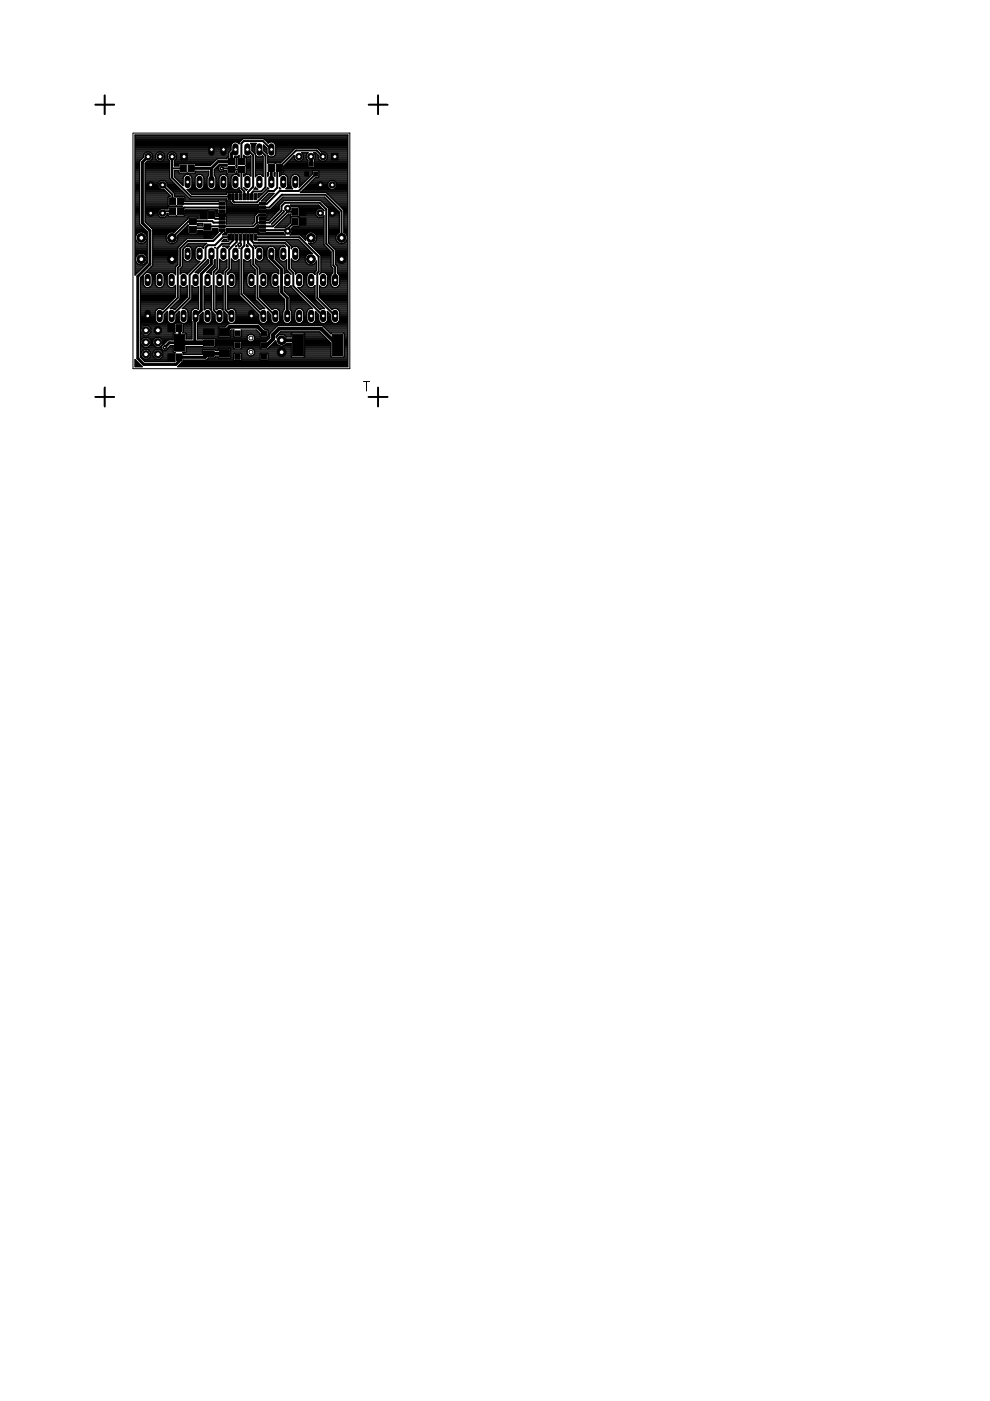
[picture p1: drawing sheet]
<svg xmlns="http://www.w3.org/2000/svg" width="210mm" height="297mm" viewBox="0 0 210 297" stroke-linecap="round" stroke-linejoin="round" font-family="sans-serif">
<path d="M77 80.9h1.4M77.7 80.9v2" fill="none" stroke="#000" stroke-width=".21"/>
<g fill="#000" stroke="#000" stroke-width=".21">
<path d="M38.2 35h1.3v1.4h-1.3zM39.9 35h1.3v1.4h-1.3zM48.3 35.3h1.5v1.3h-1.5zM48.3 33.6h1.5v1.3h-1.5zM50.4 33.6h1.5v1.3h-1.5zM50.4 35.3h1.5v1.3h-1.5zM56.9 34.9h1.3v1.4h-1.3zM58.6 34.9h1.3v1.4h-1.3zM64.6 36.4h.8v.9h-.8zM65.6 34.4h.8v.8h-.8zM66.5 36.4h.8v.9h-.8zM35.9 42h1.3v1.4h-1.3z"/>
<path d="M35.9 44h1.3v1.5h-1.3zM37.6 42h1.3v1.4h-1.3zM37.6 44h1.3v1.5h-1.3zM40.2 46.3h1.4v1.3h-1.4zM40.2 48h1.4v1.3h-1.4zM42.5 44.9h1.3v1.4h-1.3zM43.2 47.5h1.5v1.3h-1.5zM43.2 49.2h1.5v1.3h-1.5zM44.2 44.9h1.3v1.4h-1.3zM46.5 48.5h1.2v.6h-1.2zM46.5 47.7h1.2v.6h-1.2zM46.5 46.9h1.2v.6h-1.2z"/>
<path d="M46.5 46.1h1.2v.6h-1.2zM46.5 45.3h1.2v.6h-1.2zM46.5 44.5h1.2v.6h-1.2zM46.5 43.7h1.2v.6h-1.2zM46.5 42.9h1.2v.6h-1.2zM48.3 49.7h.6v1.2h-.6zM48.3 41.1h.6v1.2h-.6zM49.1 49.7h.6v1.2h-.6zM49.1 41.1h.6v1.2h-.6zM49.9 49.7h.6v1.2h-.6zM49.9 41.1h.6v1.2h-.6zM50.7 49.7h.6v1.2h-.6z"/>
<path d="M50.7 41.1h.6v1.2h-.6zM51.5 49.7h.6v1.2h-.6zM51.5 41.1h.6v1.2h-.6zM52.3 49.7h.6v1.2h-.6zM52.3 41.1h.6v1.2h-.6zM53.1 49.7h.6v1.2h-.6zM53.1 41.1h.6v1.2h-.6zM53.9 49.7h.6v1.2h-.6zM53.9 41.1h.6v1.2h-.6zM55 42.9h1.3v.6h-1.3zM55 43.7h1.3v.6h-1.3zM55 44.5h1.3v.6h-1.3z"/>
<path d="M55 45.3h1.3v.6h-1.3zM55 46.1h1.3v.6h-1.3zM55 46.9h1.3v.6h-1.3zM55 47.7h1.3v.6h-1.3zM55 48.5h1.3v.6h-1.3zM61.9 44.2h1.3v1.4h-1.3zM61.9 46.2h1.3v1.5h-1.3zM63.6 44.2h1.3v1.4h-1.3zM63.6 46.2h1.3v1.5h-1.3zM35.6 75h1.3v1.5h-1.3zM35.6 68.8h1.3v1.5h-1.3zM37.3 75h1.3v1.5h-1.3z"/>
<path d="M37.3 68.8h1.3v1.5h-1.3zM37 70.9h2.2v3.6h-2.2zM43.2 69.7h2.2v1.3h-2.2zM43.2 72.1h2.2v1.2h-2.2zM43.2 74.4h2.2v1.2h-2.2zM46.5 74.1h2.1v1.6h-2.1zM46.5 69.6h2.1v1.6h-2.1zM49.8 70.2h1.1v1h-1.1zM49.8 72.7h1.1v1h-1.1zM49.8 75.2h1.1v1h-1.1zM55.4 70.2h1.2v1h-1.2zM55.4 72.7h1.2v1h-1.2z"/>
<path d="M55.4 75.2h1.2v1h-1.2zM62 70.9h2.3v4.6h-2.3zM70.4 70.9h2.3v4.6h-2.3z"/>
</g>
<g fill="none" stroke="#000" stroke-width=".25">
<path d="M28.6 36.9h1M28.6 33.3h1.8M28.6 36.4h1M28.6 36.6h1M28.6 34.2h1M28.6 35.5h1M28.6 34.6h1M28.6 35.1h1M28.6 40h1M28.6 39.8h1M28.6 39.5h1M28.6 39.3h1"/>
<path d="M28.6 39.1h1M28.6 38.9h1M28.6 38.7h1M28.6 38.4h1M28.6 38.2h1M28.6 38h1M28.6 37.8h1M28.6 37.5h1M28.6 37.3h1M28.6 37.1h1M28.6 36.2h1M28.6 36h1"/>
<path d="M28.6 35.8h1M28.6 35.3h1M28.6 34.9h1M28.6 34.4h1M28.6 34h1.2M28.6 33.8h1.4M28.6 33.5h1.6M28.6 33.1h1.8M28.6 32.9h1.9M28.6 32.6h2M28.6 32.4h2.2M28.6 32.2h20"/>
<path d="M28.6 32h20.2M28.6 31.7h20.4M28.6 31.5h20.4M28.6 31.3h20.4M28.6 31.1h20.4M28.6 30.9h20.4M28.6 30.6h20.5M28.6 30.4h20.6M28.6 30.2h20.9M28.6 30h22.3M28.6 29.8h22.5M28.6 29.5h22.8"/>
<path d="M28.6 29.3h45.1M28.6 29.1h45.1M28.6 28.9h45.1M28.6 28.7h45.1M30.4 33.4l-.8 .7v13.4l1.6 1.6v6.7l-2.6 2.5v-29.7h45.1v49.1h-36l.2-.2M30.6 32.6l-.2 .8M30.6 32.6a.99 .99 0 0 1 1.6 0M30.8 36.9h5.2M30.8 36.4h5.2M30.8 36.6h5.2M30.8 35.5h5.2M30.8 34.6h5.2"/>
<path d="M30.8 35.1h5.2M30.8 40h3.1M30.8 39.8h2.9M30.8 39.5h2.7M30.8 39.3h2.7M30.8 39.1h2.7M30.8 38.9h2.7M30.8 38.7h2.9M30.8 38.4h3.1M30.8 38.2h5.5M30.8 38h5.3M30.8 37.8h5.2"/>
<path d="M30.8 37.5h5.2M30.8 37.3h5.2M30.8 37.1h5.2M30.8 36.2h5.2M30.8 36h5.2M30.8 35.8h5.2M30.8 35.3h5.2M30.8 34.9h5.2M31 34.4h5M32 34h1.3M32 32.4h1.3M32.2 32.6l.2 .4-.2 .8"/>
<path d="M32.2 33.8l-.6 .4M32.2 33.8h.9M32.2 32.6h.9M32.3 33.5h.7M32.3 32.9h.7M32.4 33.3h.6M32.4 33.1h.6M33.1 32.6a.99 .99 0 0 1 1.7 0M33.1 32.6l-.1 .4 .1 .8M33.1 33.8l.6 .4M34.5 34h1.4M34.5 32.4h1.4"/>
<path d="M34.8 32.6l.1 .4-.1 .8M34.8 33.8l-.7 .4M34.8 33.8h.8M34.8 32.6h.8M34.9 33.5h.6M34.9 32.9h.6M34.9 33.3h.6M34.9 33.1h.6M35 38.4h1.5M35.2 38.7h1.6M35.4 39.3h2M35.4 39.1h1.8"/>
<path d="M35.4 38.9h1.6M35.5 39.5h2.2M35.6 32.6a.99 .99 0 0 1 1.7 0M35.6 32.6l-.1 .4 .1 .8M35.6 33.8l.4 .3v3.8l4.3 4.3M35.7 39.8h2.2M35.9 40h2.2M36 34.2h-4.8l-.4 .4v12.5M37 36.9h7.3M37 36.4h.9M37 36.6h1M37 34.2h8.5"/>
<path d="M37 34.6h8.1M37 35.1h.9M37 37.3h2.1M37 37.1h2.3M37 36.2h.9M37 34.9h.9M37 34.4h8.3M37 37.5h1.9M37.1 34h8.6M37.1 32.4h11.4M37.2 37.8h1.6M37.3 33.8l-.3 .3v1.1h.9v-.4l.2-.1"/>
<path d="M37.3 32.6l.1 .4-.1 .8M37.3 33.8h8.7M37.3 32.6h11.2M37.4 33.5h10.7M37.4 32.9h11.1M37.4 33.1h11.1M37.5 38h1.3M37.7 38.2h1.1M37.9 38.4h.9M38.1 38.7h.7M38.4 38.9h.4M38.6 39.1h.2"/>
<path d="M38.8 39.3h.1M38.8 37.7a.96 .96 0 0 1 1-.7 .96 .96 0 0 1 .9 .7M38.8 37.7v1.6M39.6 34.7h.2M40.2 37.1h1.6M40.4 40h1.3M40.5 37.3h1.1M40.6 39.8h.9M40.6 37.5h.8M40.7 39.5h.7M40.7 37.7v1.7l-.4 .6-.4 .2M40.7 39.3h.7"/>
<path d="M40.7 39.1h.7M40.7 38.9h.7M40.7 38.7h.7M40.7 38.4h.7M40.7 38.2h.7M40.7 38h.7M40.7 37.8h.7M41.3 34.7l.2 .4h3.1M41.4 37.7a.96 .96 0 0 1 .9-.7 .96 .96 0 0 1 .9 .7M41.4 37.7v1.7l.1 .4M41.4 36.6h2.9M41.5 36.4h2.8"/>
<path d="M41.5 34.9h3.4M41.5 39.8l.6 .4M42.8 37.1h1.5M42.9 40h1.4M43 37.3h1.1M43.1 39.8l-.6 .4M43.1 39.8h.9M43.2 37.5h.8M43.2 39.5h.7M43.2 37.7v1.7l-.1 .4M43.2 39.3h.7M43.2 39.1h.7"/>
<path d="M43.2 38.9h.7M43.2 38.7h.7M43.2 38.4h.7M43.2 38.2h.7M43.2 38h.7M43.2 37.8h.7M43.9 37.7v1.7l.1 .4M43.9 37.7l.4-.5v-.9h-2.8l-.2 .4h-3.2l-.2-.1v-.4h-.9v1.3l1.8 1.8M44 39.8l.7 .4M45.4 36.9h5.3v.5a.94 .94 0 0 0-1-.4 .94 .94 0 0 0-.7 .7M45.4 36.4h2.7M45.4 36.6h2.7"/>
<path d="M45.4 40h1.4M45.4 37.1h1.5M45.4 36.2h1.1M45.4 36h1M45.6 37.3h1.1M45.6 35.8h.7M45.6 39.8l-.6 .4M45.6 39.8h1M45.7 37.5h.8M45.7 39.5h.8M45.8 37.7v1.7l-.2 .4M45.8 39.3h.6"/>
<path d="M45.8 39.1h.6M45.8 38.9h.6M45.8 38.7h.6M45.8 38.4h.6M45.8 38.2h.6M45.8 38h.6M45.8 37.8h.6M45.8 35.5h.5M46.1 35.3h.3M46.3 35.1h.4M46.4 35.3a.69 .69 0 0 0 .1 .9 .69 .69 0 0 0 1 0h.6v.5l.1 .2M46.4 37.7a.96 .96 0 0 1 1-.7 .96 .96 0 0 1 .9 .7"/>
<path d="M46.4 37.7v1.7l.2 .4M46.5 34.9h1.6M46.6 39.8l.6 .4M47.3 35.1h.8M47.5 36.2h.6M47.8 37.1h1.7M48 40h1.3M48.1 35.2h.1M48.1 35.2l-.7-.1a.74 .74 0 0 0-1 .2M48.1 37.3h1.1M48.1 35.1v-.3h-1.6l-1.1 1.1v1.3l.4 .5M48.1 35.1v.1"/>
<path d="M48.2 39.8l-.6 .4M48.2 39.8h.9M48.2 33.3l-.1 .4h-2l-1.5 1.4M48.2 37.5h.9M48.3 39.5h.7M48.3 37.7v1.7l-.1 .4M48.3 39.3h.7M48.3 39.1h.7M48.3 38.9h.7M48.3 38.7h.7M48.3 38.4h.7M48.3 38.2h.7"/>
<path d="M48.3 38h.7M48.3 37.8h.7M49 30.9v.9l-.5 .5v1h-11.1M49 37.7v1.7l.1 .4 .6 .4M49.7 33.3a.93 .93 0 0 0 1-.4v.4zM50 33.3l.1 .2M50 35.1l.1 .1M50 35.1h.2M50.1 33.5v1.5M50.1 35.2v.3M50.1 36.4v.3M50.1 35l-.1 .1"/>
<path d="M50.1 35.5h.1M50.1 36.4h.1M50.1 36.7l-.1 .2M50.1 36.6h.1M50.1 34.2h.1M50.1 34.6h.1M50.1 35.3h.1M50.1 34.9h.1M50.1 34.4h.1M50.1 34h.1M50.1 33.8h.1M50.1 33.5h.1"/>
<path d="M50.2 35v.1M50.2 36.7l.1 .2M50.2 35.1v.1M50.3 33.3l-.1 .2M50.3 30.2h.4M50.4 37.1h.3M50.5 40h.2M50.5 33.1h.2M50.6 37.3h.1M50.6 30.4h.1M50.7 30.2l.8-.8h4.4l1 1a.93 .93 0 0 1 .9-.3 .93 .93 0 0 1 .7 .8M50.7 30.2v.3a.94 .94 0 0 0-1-.4 .94 .94 0 0 0-.7 .8"/>
<path d="M51.7 39.8l.5 .6 .2-.2h-.3M51.7 37.3h.1M51.7 37.1h.3M51.7 33.1h.2M51.8 40h.1M52 33.3l.2 .2-.1 1.6M52.1 35.1l.1 1.6-.2 .2M52.1 35.1h1.1M52.2 36.4h1M52.2 36.6h1M52.2 34.2h1M52.2 35.5h1"/>
<path d="M52.2 34.6h1M52.2 36.2h1M52.2 36h1M52.2 35.8h1M52.2 35.3h1M52.2 34.9h1M52.2 34.4h1M52.2 34h1M52.2 33.8h1M52.2 33.5h1M52.9 37.1h.3M53.1 33.1h.1"/>
<path d="M53.2 37.3h.1M53.2 30.4h1.1M53.2 33.3h-1.5v-.4a.95 .95 0 0 0 1.4 .1l.1 4.3M53.2 36.9h-1.5v.5a.93 .93 0 0 1 1.5-.1M53.3 30.6h.8M53.4 30.9l-.3-.5h1.2l-.2 .5M53.4 30.9v1.1M53.4 31.7h.7M53.4 31.5h.7M53.4 31.3h.7M53.4 31.1h.7M53.4 30.9h.7"/>
<path d="M53.4 32h.7M53.6 32.2h.5M53.8 32.4h.3M54 40h.4M54.1 30.9v1.8l-.7-.7M54.1 32.6h.1M54.2 39.7l.5 .4h-.9zM54.2 36.9h1.6M54.2 33.3h1.6M54.2 36.4h1.6M54.2 36.6h1.6M54.2 34.2h1.6"/>
<path d="M54.2 35.5h1.6M54.2 34.6h1.6M54.2 35.1h1.6M54.2 39.8h.1M54.2 37.3h.1M54.2 37.1h.3M54.2 36.2h1.6M54.2 36h1.6M54.2 35.8h1.6M54.2 35.3h1.6M54.2 34.9h1.6M54.2 34.4h1.6"/>
<path d="M54.2 34h1.6M54.2 33.8h1.6M54.2 33.5h1.6M54.2 33.1h.2M54.2 32.9h.1M55.4 37.1h.4M55.6 33.1h.1M55.7 37.3h.1M55.8 37.4a.95 .95 0 0 0-1.6 .1v-4.7a.94 .94 0 0 0 1.4 .2l.2 .2v4.2M55.9 30.9v1.1M55.9 30.9v-.2l.7 .8v1.2l-.7-.7M55.9 31.7h.7"/>
<path d="M55.9 31.5h.7M55.9 31.3h.6M55.9 31.1h.3M55.9 30.9h.1M55.9 32h.7M56 29.5h17.7M56.2 32.2h.4M56.3 29.8h17.4M56.4 32.4h.2M56.5 30h17.2M56.6 32.6h.1M56.7 40h.2"/>
<path d="M56.7 30.2h.4M56.8 36.6h.1v.6l-.1 .2zM56.8 36.9h.1M56.8 33.3h3.9M56.8 34.2h3M56.8 34.6h.1M56.8 34.6h1.6M56.8 37.3h.1M56.8 37.1h.1M56.8 34.4h2.8M56.8 34h3.2M56.8 33.8h3.4"/>
<path d="M56.8 33.5h3.7M56.8 33.1h.1M58 30.2h15.7M58.1 36.9h.2M58.1 36.6h.2v.8l-.2-.2zM58.1 37.1h.2M58.1 33.1h2.8M58.3 37.3h.1M58.3 30.4h15.4M58.3 32.9h2.8M58.4 34.6h.1M58.4 30.6h15.3"/>
<path d="M58.4 32.6h3M58.5 30.9v1.7a.95 .95 0 0 1-.8 .7 .95 .95 0 0 1-.9-.4v1.7M58.5 32.4h3.1M58.5 32.2h3.3M58.5 32h3.5M58.5 31.7h3.7M58.5 31.5h4M58.5 31.3h15.2M58.5 31.1h15.2M58.5 30.9h15.2M59.3 39.8l.2 .2h-.3M59.3 36.9h7"/>
<path d="M59.3 37.4a.96 .96 0 0 1 1-.4 .96 .96 0 0 1 .7 .7M59.3 39.8v.2M59.3 40h.2M59.3 39.8h.1M59.3 37.3h.1M59.3 37.1h.3M60.2 36.4h6.1M60.2 35.5h13.5M60.2 36.2h6.2M60.2 36h13.5M60.2 35.8h13.5M60.2 35.3h5.1"/>
<path d="M60.3 35.1h5M60.5 34.9h4.8M60.5 37.1h1.7M60.7 40h1.3M60.7 34.6h4.6M60.8 37.3h1.1M60.9 39.8l-.3 .2h1.5l-.3-.2M60.9 39.8h.9M60.9 37.5h.8M60.9 34.4h4.4M61 39.5h.7M61 37.7l-.1 2.1"/>
<path d="M61 39.3h.7M61 39.1h.7M61 38.9h.7M61 38.7h.7M61 38.4h.7M61 38.2h.7M61 38h.7M61 37.8h.7M61.2 34.2h4.1M61.4 34h1.4M61.6 33.8h.9M61.7 37.7a.96 .96 0 0 1 .9-.7 .96 .96 0 0 1 .9 .7"/>
<path d="M61.7 37.7v1.7l.1 .4M61.8 33.5h.6M62 33.3h.4M62.3 33.1h.1M62.5 33.8l.7 .4M62.5 33.8l-.1-.8-2.2 2.2v1.3l-.2 .1M63.1 37.1h3M63.3 37.3h2.5M63.5 37.5h2.1M63.5 39.5h.1M63.5 39.3h.3M63.5 39.1h.6"/>
<path d="M63.5 38.9h.8M63.5 38.7h1M63.5 38.4h1.2M63.5 38.2h1.4M63.5 38h1.7M63.5 37.8h1.9M64 34h1.3M64 32.4h1.3M64.2 32.6l-.3-.2h1.4l-.2 .2M64.2 32.6l.1 .4-.1 .8M64.2 33.8l-.6 .4M64.2 33.8h.9"/>
<path d="M64.2 32.6h.9M64.3 33.5h.7M64.3 32.9h.7M64.3 33.3h.6M64.3 33.1h.6M64.5 40h5.4M64.7 39.8h5M65 39.5h4.5M65.1 33.8l.2 .2M65.1 32.6l-.2 .4 .2 .8M65.2 39.3h4.3M65.3 34v1.4l.2 .1"/>
<path d="M65.3 34.9v.1M65.4 39.1h4.1M65.6 38.9h3.9M65.9 38.7h3.8M66.1 38.4h3.8M66.3 36.9v-.6l.1-.1h1l.2 .1v1.2l-.2 .1h-.5l-3.1 3.1M66.3 36.6h-7v.8M66.3 36.9l-2.9 2.8 .1-.3v-1.7M66.3 38.2h7.4M66.5 38h7.2M66.5 32.4h.5M66.7 34.2h7"/>
<path d="M66.7 34.9v.1M66.7 34.6h7M66.7 35.1h7M66.7 35.3h7M66.7 34.9h7M66.7 34.4h7M66.7 34h1.1M66.7 32.6l-.2-.2h.5l.5 .5 .1 .9M66.7 32.6l.2 .4-.2 .8M66.7 33.8v1.6l-.2 .1M66.7 33.8h.9M66.7 32.6h.5"/>
<path d="M66.8 37.8h6.9M66.8 33.5h.7M66.8 32.9h.6M66.9 33.3h.6M66.9 33.1h.6M67.5 36.2h6.2M67.5 31.5h6.2M67.5 37.5h6.2M67.6 36.9h6.1M67.6 36.4h6.1M67.6 36.6h6.1M67.6 33.8l.6 .4"/>
<path d="M67.6 37.3h6.1M67.6 37.1h6.1M67.7 31.7h6M67.9 32h5.8M68.1 32.2h5.6M69 34h4.7M69 32.4h4.7M69.3 32.6a.93 .93 0 0 0-1.1-.3l-.8-.9h-4.8l-3.2 3.2h-1M69.3 32.6l.1 .4-.1 .8M69.3 33.8l-.7 .4M69.3 33.8h4.4M69.3 32.6h4.4"/>
<path d="M69.4 33.5h4.3M69.4 32.9h4.3M69.4 33.3h4.3M69.4 33.1h4.3M71 40h2.7M71 38.4h2.7M71.2 39.8h2.5M71.2 38.7h2.5M71.4 39.5h2.3M71.4 39.3h2.3M71.4 39.1h2.3M71.4 38.9h2.3"/>
<path d="M28.6 41.1h1M28.6 40.2h1M28.6 52.2h2.6M28.6 49.3h.9M28.6 46.4h1M28.6 47.5h1M28.6 45.1h1M28.6 46.2h1M28.6 46.6h1M28.6 46h1M28.6 52h2.6M28.6 50.6h.1"/>
<path d="M28.6 49.1h2.6M28.6 48.9h2.3M28.6 56.2h2.2M28.6 41.8h1M28.6 42.2h1M28.6 43.8h1M28.6 58.2h.2M28.6 58h.4M28.6 57.7h.6M28.6 57.5h.8M28.6 57.3h1.1M28.6 57.1h1.3"/>
<path d="M28.6 56.9h1.5M28.6 56.6h1.7M28.6 56.4h2M28.6 56h.7M28.6 55.7h.4M28.6 55.5h.3M28.6 55.3h.2M28.6 55.1h.1M28.6 54.9h.1M28.6 54.6h.2M28.6 54.4h.3M28.6 54.2h.4"/>
<path d="M28.6 54h.6M28.6 53.7h1.1M28.6 53.5h2.6M28.6 53.3h2.6M28.6 53.1h2.6M28.6 52.9h2.6M28.6 52.6h2.6M28.6 52.4h2.6M28.6 51.8h2.6M28.6 51.5h.8M28.6 51.3h.5M28.6 51.1h.3"/>
<path d="M28.6 50.9h.2M28.6 50.4h.1M28.6 50.2h.1M28.6 50h.2M28.6 49.7h.3M28.6 49.5h.5M28.6 48.6h2.1M28.6 48.4h1.9M28.6 48.2h1.7M28.6 48h1.5M28.6 47.8h1.2M28.6 47.3h1"/>
<path d="M28.6 47.1h1M28.6 46.9h1M28.6 45.7h1M28.6 45.5h1M28.6 45.3h1M28.6 44.9h1M28.6 44.6h1M28.6 44.4h1M28.6 44.2h1M28.6 44h1M28.6 43.5h1M28.6 43.3h1"/>
<path d="M28.6 43.1h1M28.6 42.9h1M28.6 42.7h1M28.6 42.4h1M28.6 42h1M28.6 41.5h1M28.6 41.3h1M28.6 40.9h1M28.6 40.6h1M28.6 40.4h1M28.7 50.2l.2 .9M28.9 51.1a1.25 1.25 0 0 0 2.1 0"/>
<path d="M28.9 49.7a1.25 1.25 0 0 1 2.1 0M28.9 49.7l-.2 .5M29.3 56a1.25 1.25 0 0 1-.3-1.9 1.25 1.25 0 0 1 1.9 0 1.25 1.25 0 0 1-.3 1.9M29.3 56l.4 .2M29.8 58.8v16.9M29.8 60h.6M29.8 59.7h.6M29.8 59.5h.6M29.8 59.3h.6M29.8 59.1h.6M29.8 58.8h.6M30 58.6h.4"/>
<path d="M30.2 58.4h.2M30.2 53.7h1M30.4 49.3h.8M30.4 58.2h.1M30.5 51.5h.7M30.5 58.2a.96 .96 0 0 1 1.6 0M30.5 58.2l-.1 .3v1.7l.4 .6M30.6 56l-.4 .2M30.6 58h.1M30.6 56h.4M30.7 54h.5M30.8 41.1h4.9"/>
<path d="M30.8 40.2h4M30.8 46.4h9.1M30.8 45.1h2.7M30.8 46.2h9.1M30.8 46.6h8.8M30.8 46h3.1M30.8 47.1l1.6 1.5M30.8 41.8h4.9M30.8 42.2h4.8M30.8 43.8l7.8-.1-1.2 .2-1.6-.1-.2 .1M30.8 49.5h.4M30.8 46.9h8.5"/>
<path d="M30.8 45.7h2.9M30.8 45.5h2.7M30.8 45.3h2.7M30.8 44.9h2.7M30.8 44.6h2.9M30.8 44.4h3.1M30.8 44.2h4.8M30.8 44h4.8M30.8 43.5h4.8M30.8 43.3h4.8M30.8 43.1h4.8M30.8 42.9h4.8"/>
<path d="M30.8 42.7h4.8M30.8 42.4h4.8M30.8 42h4.8M30.8 41.5h5.3M30.8 41.3h5.1M30.8 40.9h4.7M30.8 40.6h4.4M30.8 40.4h4.2M30.8 51.3h.4M30.8 47.1h8.3M30.9 57.7h6.3M30.9 55.7h.3"/>
<path d="M30.9 54.2h.3M31 49.7l.2 .5M31 49.7h.2M31 51.1h.2M31 55.5h.2M31 47.3h7.9M31.1 54.4h.1M31.1 50h.1M31.1 57.5h6.1M31.1 50.9h.1M31.1 55.3h.1M31.1 54.6h.1"/>
<path d="M31.2 50.6h.1M31.2 50.2l-.2 .9M31.2 55.1h.1M31.2 54.9h.1M31.2 50.4h.1M31.2 50.2h.1M31.3 47.5h7.4M31.3 57.3h5.9M31.5 47.8h6.9M31.5 57.1h5.7M31.7 48h6.5M31.8 56.9h5.4"/>
<path d="M31.9 58h1.4M31.9 48.2h6.1M32 56.6h5.2M32.1 58.2l.2 .3v1.7a.97 .97 0 0 1-1.5 .6M32.1 58.2h1M32.2 48.4h5.6M32.2 58.4h.8M32.2 56.4h5.2M32.3 60h.6M32.3 59.7h.6M32.3 59.5h.6M32.3 59.3h.6"/>
<path d="M32.3 59.1h.6M32.3 58.8h.6M32.3 58.6h.6M32.4 48.6h5.2M32.4 52.2h5.6M32.4 49.3h3.6M32.4 52h5.8M32.4 48.6v7.6l-2.6 2.6M32.4 50.6h2.8M32.4 49.1h4.7M32.4 48.9h4.9M32.4 56.2h5.2"/>
<path d="M32.4 56h5.3M32.4 55.7h5.3M32.4 55.5h5.3M32.4 55.3h5.3M32.4 55.1h5.3M32.4 54.9h5.3M32.4 54.6h5.3M32.4 54.4h5.3M32.4 54.2h5.3M32.4 54h5.3M32.4 53.7h5.3M32.4 53.5h5.3"/>
<path d="M32.4 53.3h5.3M32.4 53.1h5.3M32.4 52.9h5.3M32.4 52.6h5.3M32.4 52.4h5.4M32.4 51.8h6.1M32.4 51.5h3.5M32.4 51.3h3.2M32.4 51.1h3M32.4 50.9h2.9M32.4 50.4h2.8M32.4 50.2h2.8"/>
<path d="M32.4 50h2.9M32.4 49.7h3M32.4 49.5h3.2M33.1 58.2l-.2 .3v1.7l.4 .6M34.4 57.9a.96 .96 0 0 0-1.3 .3M34.4 57.9l.2 .3M34.4 58h1.4M34.6 58.2l.2 .3v1.7a.97 .97 0 0 1-1.5 .6M34.6 58.2h1M34.7 58.4h.8M34.8 60h.7M34.8 59.7h.7"/>
<path d="M34.8 59.5h.7M34.8 59.3h.7M34.8 59.1h.7M34.8 58.8h.7M34.8 58.6h.7M35 46h8.9M35.2 50.2l.2 .9M35.2 45.7h.5M35.4 49.7l-.2 .5M35.4 45.5h.2M35.4 45.3h.2M35.6 43.9v.4h-1.5l-.6 .5v.8l.6 .5"/>
<path d="M35.9 57.9a.99 .99 0 0 1 1.3 .3M35.9 57.9l-.4 .6v1.7a.95 .95 0 0 0 1.4 .6M36.1 41.5v.2l-.5 .1v1.8l.2 .1M36.2 40.2h2.1M36.4 40.4h2.1M36.6 40.6h2.2M36.8 40.9h2.2M37 58h.2M37 51.5h1.7M37 41.1h2.2M37 41.1l-1.6-1.6v-.7l-.5-.5h-.8l-.6 .5v.8l.6 .5h.6l1.4 1.4M37 41.1v.6h2l.2 .1v.9l8.6-.1 .2 .2v2.4l-.2 .2h-1.4l-.2-.2v-.7h-7v1.2l-.2 .1-1.6-.1"/>
<path d="M37 41.5h2.6M37 41.3h2.4M37.2 58.2h.1M37.3 51.3h1.6M37.3 43.7h.2M37.4 45.7h.1M37.4 45.7l-1.6 .1-.2-.1v-.4h-.2v.3l-.5 .5M37.5 51.1h1.6M37.6 50l.1 .2M37.6 50.9h1.7M37.6 50h8M37.7 50.2a1.25 1.25 0 0 1-.8 1.4 1.25 1.25 0 0 1-1.5-.5"/>
<path d="M37.7 50.4h7.5M37.7 50.2h7.7M37.8 49.7h8M38 52.2l-.3 .3v3.6l-.5 .5v1.6M38 49.5h2M38.2 58h.2M38.2 57.7h1.8M38.2 57.5h2.1M38.2 57.3h2.3M38.2 57.1h2.5M38.2 49.3h1.7M38.3 56.9h2.6"/>
<path d="M38.5 49.1h1.4M38.5 56.6h2.7M38.7 56.2h2.9M38.7 56.4h2.7M38.7 56h3.1M38.7 55.7h3.4M38.7 55.5h3.6M38.7 55.3h.6M38.7 55.1h.4M38.7 54.9h.2M38.7 54.6h.1M38.7 54.4h.1"/>
<path d="M38.7 54.2h.1M38.7 54h.1M38.7 53.7h.1M38.7 53.5h.1M38.7 53.3h.1M38.7 53.1h.1M38.7 48.9h1.2M38.7 52.9h.2M38.8 54.7a.96 .96 0 0 0 1 .7 .96 .96 0 0 0 .9-.7M38.9 52.6h.1M38.9 48.6h1M39 52.6l-.2 .4v1.7"/>
<path d="M39.1 41.8h.8M39.1 45.7h4.8M39.1 48.4h.8M39.2 52.4h.1M39.2 42.2h8.8l.2 .4h.7l.3 .5M39.2 45.1h4.7M39.2 45.5h4.7M39.2 45.3h4.7M39.2 44.9h4.7M39.2 44.6h4.8M39.2 42.7h7.1M39.2 42.4h8.8"/>
<path d="M39.2 42h.9M39.4 52.2h3.8M39.4 48.2h.5M39.5 58h.3M39.6 52.2l-.6 .4M39.6 48h.3M39.6 52h3.8M39.6 50.6l-1.6 1.6M39.7 40.2h11l.6 .6h-3.1l-.2 .4h-7.3zM39.8 51.8h3.8M39.8 47.8h.1M39.9 46.2v.3l-3 2.8a1.19 1.19 0 0 0-1.5 .4"/>
<path d="M39.9 47.7v1.7l.1 .2h1.8l.1-.2v-.5h1.1l.1 .2M39.9 47.7h.1M39.9 46.2l.1-.2h1.8l.1 .2M39.9 47.7l-2.3 2.3M39.9 40.4h11M39.9 52.2l.4 .1 .4 .7v1.7M40.1 40.6h11M40.2 55.3h1.6M40.3 40.9h7.8M40.4 52.4h1.3M40.5 55.1h1.1M40.6 41.1h7.4"/>
<path d="M40.6 52.6h.9M40.6 54.9h.8M40.7 52.9h.7M40.7 54.6h.7M40.7 54.4h.7M40.7 54.2h.7M40.7 54h.7M40.7 53.7h.7M40.7 53.5h.7M40.7 53.3h.7M40.7 53.1h.7M41.4 54.7a.93 .93 0 0 0 1 .7l-2.7 2.8a.98 .98 0 0 0-1.3-.3"/>
<path d="M41.4 57.7h.8M41.5 52.6l-.1 .4v1.7M41.6 57.5h.8M41.8 49.5h4.3M41.9 57.3h.8M41.9 47.8h1.1M41.9 49.3h4.4M41.9 47.4h1.1v.5h-1.1zM41.9 47.5h1.1M41.9 46.2h2M41.9 49.1h4.3M42 58h.1"/>
<path d="M42.1 57.1h.8M42.1 52.2l-.6 .4M42.3 56.9h.8M42.5 52.2l.6 .4M42.5 56.6h.8M42.8 56.4h.7M42.9 52.4h.2M43 56.2h.8M43 47.4h.1M43.1 52.6h.1M43.1 52.6v-.3l.7-.7h-3.8l-1.3 1.3v3.6l-.5 .5v1.1l.2-.2M43.2 56h.8"/>
<path d="M43.4 55.7h.8M43.6 55.5h.7M43.9 57.7h.9M43.9 55.3h.4M44.1 55.1l.2 .1v.5l-1.8 1.8M44.1 55.1l-2.7 2.7 .7 .2v-.2l.4-.3M44.1 55.1h.1M44.1 57.5h.7M44.3 57.3h.7M44.5 57.1h.7M44.6 58h.2M44.7 56.9h.7"/>
<path d="M44.8 58.2h.1M44.8 57.5v.7M44.9 49.1l.1-.2v-.4h1.2l.1 .8M45 56.6h.6M45 48.9h1.2M45 48.6h1.2M45.2 56.4h.4M45.4 56.2v-1l.2-.2v1.7l-.8 .8M45.4 56.2l-1.6 1.6 .7 .1 .3 .3M45.4 56.2h.2M45.4 56h.2M45.4 55.7h.2"/>
<path d="M45.4 55.5h.2M45.4 55.3h.2M45.5 52.5l.1 .1zM45.6 55.1h.1M45.6 52.5h.1M45.7 44.6h.5M45.8 45.1h.4M45.8 45.7h8.2M45.8 45.5h8.5M45.8 45.3h.5M45.8 44.9h.4M45.8 58h.2"/>
<path d="M45.9 57.7h1.4M46.1 57.5h1.2M46.3 49.3l-1.3 1.3h-7.3M46.4 57.3h1.1M46.6 57.1l-.8 .8v.2a.96 .96 0 0 1 1.5 0v-.6M46.6 56.2h1.5M46.6 55h.1M46.6 55v2.1M46.6 57.1h1.1M46.6 56.9h1.3M46.6 56.6h1.5M46.6 56.4h1.5"/>
<path d="M46.6 56h1.5M46.6 55.7h1.5M46.6 55.5h1.5M46.6 55.3h.3M46.6 55.1h.1M46.6 55a.93 .93 0 0 0 1.5 .1M47.1 58h.2M47.2 51.1h.9M47.2 49.7h.8M47.4 50.9h.6M47.4 49.5h.6M47.6 52.2l.6 .4"/>
<path d="M47.8 55.3h.3M47.9 42.7h1M47.9 49.3h7M47.9 45.3h6.6M48 52.4h.4M48 46h6M48 45.1l8.4-.1 .2 .2v.8l-.2 .1M48 46.4h6M48 46.8h.1M48 46.2h6M48 46.6h6M48 49.1h6.8"/>
<path d="M48 48.9h6.8M48 43.8h6.8M48 43.6h.1M48 44.4h6.8M48 48.6h6.8M48 47.3h5.7M48 47.1h5.9M48 46.9h6M48 44.9h10.8M48 44.6h11.1M48 44.2h6.8M48 44h6.8"/>
<path d="M48 43.5h6.8M48 43.3h1.4M48 43.1h1.2M48 42.9h1M48 49.5l.2-.1h6.4l.1 .1M48.1 55.1h.1M48.1 55.1v1.6l-.8 .8M48.2 52.6h.1M48.2 51.2l-.2-.4h-.5l-.4 .4h1.4M48.3 58.2a.96 .96 0 0 1 1.6 0M48.3 58.2h.1M48.3 58h.2"/>
<path d="M48.4 57.7h2.3M48.5 51.2h.1M48.6 52.2h-1.4h1.4l-.4 .4M48.6 57.5h2.1M48.9 57.3h1.8M49 40.8h.1M49 49.4h.1M49.1 57.1v-2.2a.93 .93 0 0 0 1.6 .1v7.5l4.2 4.2v1.1l.1 .4M49.1 57.1l-.8 .8v.3M49.1 56.2h1.6M49.1 57.1h1.6M49.1 56.9h1.6"/>
<path d="M49.1 56.6h1.6M49.1 56.4h1.6M49.1 56h1.6M49.1 55.7h1.6M49.1 55.5h1.6M49.1 55.3h.4M49.1 55.1h.1M49.2 43.1l.3 .3 5.3-.1M49.7 58h1M49.8 40.8h.1M49.8 49.4h.1M49.9 58.2l.1 .3v1.7a.95 .95 0 0 1-.7 .8 .95 .95 0 0 1-1-.4v4.9"/>
<path d="M49.9 58.2h.8M50 58.4h.7M50 60h.7M50 59.7h.7M50 59.5h.7M50 59.3h.7M50 59.1h.7M50 58.8h.7M50 58.6h.7M50.1 40.2l.6-.4v.4M50.2 52.2h-.2l.1-.2 .1 .2h-.1M50.4 55.3h.3"/>
<path d="M50.6 40.8h.1M50.6 49.4h.1M50.6 55.1h.1M50.7 52.6h.1M51.4 49.4h.1M51.7 56.2h1.5M51.7 60h.6M51.7 59.7h.6M51.7 59.5h.6M51.7 59.3h.6M51.7 59.1h.6M51.7 58.8h.6"/>
<path d="M51.7 58.6h.6M51.7 58.4h.7M51.7 58.2h.8M51.7 58h1M51.7 57.7h2.4M51.7 57.5h2.4M51.7 57.3h2.4M51.7 57.1h2.3M51.7 56.9h2.1M51.7 56.6h1.9M51.7 56.4h1.6M51.7 56h1.5"/>
<path d="M51.7 55.7h1.5M51.7 55.5h1.5M51.7 55.3h.3M51.7 55.1h.1M51.9 40l.4 .2M52.2 49.4h.1M52.3 51.9l.3 .3h-.3zM52.3 52h.1M52.3 52.2h.1M52.5 58.2a.96 .96 0 0 1 1.6 0M52.5 58.2l-.2 .3v1.7l.5 .6M52.9 55.3h.3"/>
<path d="M53 49.4h.1M53.2 55.1h.1M53.2 55.1a.92 .92 0 0 1-1.5-.1v7.1l3.5 3.6a.79 .79 0 0 1 .9-.3l-2-2v-2.9l-.3 .3M53.2 55.1v1.2l.9 .9v1M53.8 49.4h.1M53.9 58h.2M54 48.4h.8M54 52.2h6.4M54.1 58.2h.1M54.2 55.7h3.3M54.2 55.5h3.1M54.2 55.3h.3"/>
<path d="M54.2 55.1h.1M54.2 52.6h.1M54.2 52.4h.2M54.2 48.2h.6M54.3 56h3.4M54.3 45.5l-.3 .3v1.2l-.5 .5h-5.5v-1.5l-.2-.2-2 .1v-1.2l-.2-.1h-1.5l-.2 .1v1.7h-2v-.2M54.4 48h.4M54.5 56.2h3.5M54.6 47.8h.2M54.7 45.1l-.4 .4M54.7 56.4h3.5M54.7 41.1h.9l1.2-1.3 .2 .2h-.3l-2 2z"/>
<path d="M54.7 49.5v.3h5.8M54.7 41.8h.2M54.7 50.9h8.7M54.7 49.7h5.7M54.7 49.5h5.5M54.7 41.5h.5M54.7 41.3h.7M54.8 43.3v1.1l.1 .2 2.4-.1 2.7-2.7h8.8l3.1 3.1v4.4M54.8 48.4h.1M54.8 43.6h.1M54.8 43.3h.1M54.8 52.2l-.6 .4"/>
<path d="M54.9 56.6h3.5M55 46.4h2.3M55 46.2h2.5M55 46.2v.4h2.1M55 46.1v.1M55.1 58h.2M55.1 57.7h4M55.1 57.5h4M55.1 57.3h4M55.1 57.1h3.7M55.1 56.9h3.5M55.2 52.2l.6 .4"/>
<path d="M55.3 57.9a.96 .96 0 0 1 1.3 .3M55.4 42.6l1.7-1.6h1l-1.6 1.7zM55.4 55.3h1.7M55.6 52.4h1.3M55.6 42.4h1.1M55.7 55.1h1.1M55.8 52.6l.1 2.1M55.8 52.6h.9M55.8 40.9h.1M55.9 42.2h1M55.9 54.9h.8M55.9 52.9h.7"/>
<path d="M55.9 54.7a.94 .94 0 0 1-.8 .7 .94 .94 0 0 1-.9-.5v1l.9 .9v1.3l.2-.2M55.9 54.6h.7M55.9 54.4h.7M55.9 54.2h.7M55.9 54h.7M55.9 53.7h.7M55.9 53.5h.7M55.9 53.3h.7M55.9 53.1h.7M56 40.6h.1M56.1 42h1M56.2 40.4h.1"/>
<path d="M56.3 41.8h1M56.4 58h1.4M56.4 42.7h.1M56.5 40.2h.1M56.5 49.3h3.6M56.5 45.1h2.1M56.5 49.3l-1.6 .1-.1-.2-.1-1.5-.8 .8h-5.9v.7l-.4 .2-.4 .4h.8v-.3M56.5 41.5h1.1M56.6 46h1.1M56.6 45.7h1.3M56.6 45.5h1.6M56.6 45.3h1.8"/>
<path d="M56.6 54.7l.5 .6M56.6 58.2l.2 .3v1.7l-.4 .6M56.6 58.2h1M56.7 52.6l-.1 2.1M56.7 58.4h.8M56.7 41.3h1.1M56.8 60h.6M56.8 59.7h.6M56.8 59.5h.6M56.8 59.3h.6M56.8 59.1h.6M56.8 58.8h.6"/>
<path d="M56.8 58.6h.6M57 41.1h1M57.1 55.3l2 2v.8a.96 .96 0 0 0-1.5 .1M57.3 52.2l-.6 .4M57.3 44.4h1.9M57.6 58.2l-.2 .3v1.7a.97 .97 0 0 0 1.5 .6M57.6 44.2h1.6M57.7 52.2l.6 .4M57.7 47.3h.2M57.8 44h1.4M58 47.1h.1M58 43.8h1.2"/>
<path d="M58.1 52.4h1.4M58.2 46.9h.1M58.2 43.5h1M58.3 48.3l2.9-2.9h.4v.4l.2 .1-.2 .2v1.1l-.8 .9-.5 .2zM58.3 52.6l.2 2.1M58.3 52.6h1M58.4 48.2h2.1M58.4 54.9h.8M58.4 46.6h.1M58.4 52.9h.8M58.5 54.7l-.1 .2 1.9 2M58.5 54.6h.6"/>
<path d="M58.5 54.4h.6M58.5 54.2h.6M58.5 54h.6M58.5 53.7h.6M58.5 53.5h.6M58.5 53.3h.6M58.5 53.1h.6M58.5 43.3h.9M58.5 55.1h.9M58.6 48h2.3M58.6 46.4h.2M58.7 43.1h.9"/>
<path d="M58.7 55.3h.9M58.8 47.8h2.3M58.9 46.2h.1M58.9 42.9h.9M58.9 58h.2M58.9 55.5h1.9M59 47.5h2.3M59.1 46h.1M59.1 42.7h.9M59.1 54.7a.93 .93 0 0 0 .7 .7 .93 .93 0 0 0 1-.3M59.2 55.7h1.6M59.2 43.5l1-1h7.8l1.7 1.7"/>
<path d="M59.2 43.5v1l-2.2 2.2-.6-.1M59.2 47.3h2.3M59.3 40h-.1M59.3 52.6l-.2 2.1M59.3 45.7h.1M59.3 42.4h10.1M59.4 56h1.4M59.5 47.1h2.1M59.5 45.5h.2M59.6 42.2h9.6M59.6 56.2h1.2M59.7 46.9h1.9"/>
<path d="M59.8 45.3h.1M59.8 42h9.2M59.8 56.4h1M59.9 52.2l-.6 .4M59.9 45.2h.1M59.9 46.6h1.7M60 45.1h.1M60 56.6h.8M60.1 49.3l.1 .2M60.1 46.4h1.5M60.2 44.7v.2l-.3 .3M60.2 44.7h.1"/>
<path d="M60.2 44.9h.1M60.2 49.5l.3 .3M60.2 44.7l.1 .2M60.3 52.2l.2 .1-.3-.3h-6.5l.5 .4v.2M60.3 58h.1M60.3 57.7h1M60.3 57.5h.8M60.3 57.3h.6M60.3 57.1h.5M60.3 56.9h.5M60.3 44.9l-2.7 2.6 2.3-2.3M60.4 46.2h1.2"/>
<path d="M60.5 55.3h.3M60.6 46h6.8M60.6 51.1h3M60.8 55.1v2.1l.9 1a.96 .96 0 0 0-1.4-.2v-1.1M60.8 55.1h.1M60.8 45.7h.8M60.9 51.3h2.9M61 45.5h.6M61.1 51.5h2.9M61.3 51.8h2.9M61.5 58h.1M61.5 49.8h2.2l1.1 1.1-.1-.7"/>
<path d="M61.5 49.8h.1M61.5 52h3M61.6 49.7h3.3M61.7 43.5h5.9M61.7 48.5h.1M61.8 52.2l-1.2-1.2h-5.9v-.2h8.6l3 3a1.23 1.23 0 0 0-1.6 .9 1.23 1.23 0 0 0 1 1.5M61.8 52.2h2.9M61.8 48.5a.96 .96 0 0 1-.3 1.3M61.8 56.2h5.3M61.8 52.2v.5v-.1M61.8 56.6h5.3M61.8 56.4h5.3"/>
<path d="M61.8 56h3.4M61.8 55.7h3.2M61.8 55.5h3M61.8 55.3h.4M61.8 55.1h.1M61.8 52.6h.1M61.8 52.4h.2M61.8 49.5h3.3M61.8 48.4h6.9M61.8 43.8h6M61.8 56.9h5.3M61.8 48.6h6.9"/>
<path d="M61.9 49.3h3.6M61.9 49.1h6.8M61.9 48.9h6.8M62 48.2h6.7M62 57.1h5.1M62.3 57.3h4.8M62.4 52.2l-.6 .4M62.5 57.5h4.5M62.7 58h.2M62.7 57.7h4.1M62.8 52.2l.6 .4M63.1 55.3h1.6"/>
<path d="M63.2 52.4h1.7M63.3 55.1h1.4M63.4 48h5.3M63.4 52.6l.1 .4v1.7M63.4 44h4.7M63.4 52.6h1.7M63.5 45.8v-1.8l-.2-.1h-1.4l-.3-.4h6l1.1 1.2-.4-.4h-.8l-.5 .5v.8l.5 .5M63.5 46.4h5.2M63.5 47.5h5.2M63.5 45.1h3.5M63.5 46.2h5.2M63.5 46.6h5.2"/>
<path d="M63.5 45.8l-.2 .2 .2 .1v1.8l-.2 .1h-1.1l-.5 .5M63.5 54.9h1.2M63.5 47.8h5.2M63.5 47.3h5.2M63.5 47.1h5.2M63.5 46.9h5.2M63.5 45.7h3.6M63.5 45.5h3.5M63.5 45.3h3.5M63.5 44.9h3.5M63.5 44.6h3.6M63.5 44.4h3.9"/>
<path d="M63.5 44.2h4.8M63.5 52.9h1.9M63.5 54.7a.94 .94 0 0 1-.8 .7 .94 .94 0 0 1-.9-.5v1.9l.9 .9v.5a.98 .98 0 0 1 1.5 0M63.5 54.6h1.2M63.5 54.4h1.3M63.5 54.2h1.5M63.5 54h1.7M63.5 53.7h2.1M63.5 53.5h2.5M63.5 53.3h2.3M63.5 53.1h2.1M63.8 40.7l-.1 .1h5.5l.2 .3"/>
<path d="M63.8 40.7h.1M63.8 50h1M63.9 40.6h9.8M64 58h1.4M64.1 50.2h.6M64.1 40.4h9.6M64.2 58.2l.2 .3v1.7a.92 .92 0 0 1-1.3 .7l4.8 4.8 .1-.2M64.2 58.2h1M64.3 50.4h.4M64.3 40.2h9.4M64.3 58.4h.8M64.4 60h.6"/>
<path d="M64.4 59.7h.6M64.4 59.5h.6M64.4 59.3h.6M64.4 59.1h.6M64.4 58.8h.6M64.4 58.6h.6M64.5 50.6h.2M64.7 50.9h.1M64.9 49.7a1.23 1.23 0 0 1 2.1 0M64.9 49.7l-.2 .5M65.2 58.2a.96 .96 0 0 1 1.6 0M65.2 58.2l-.2 .3v1.7a.95 .95 0 0 0 .8 .8 .95 .95 0 0 0 1-.4v2.8l2 2h-.5l-.3 .1"/>
<path d="M65.6 51.8h3.1M65.8 52h3M66.1 52.2h2.9M66.2 53.7h.1M66.3 52.4h2.9M66.4 49.3h2.3M66.5 51.5h2.2M66.5 52.6h2.9M66.6 58h.2M66.6 56l.5-.7v2.1l-.3 .3v.5M66.6 56l-.4 .2M66.6 56h.5"/>
<path d="M66.7 52.9h3M66.7 49.5h2M66.8 58.2h.1M66.8 51.3h1.9M66.8 55.7h.3M67 51.1a1.2 1.2 0 0 1-1.6 .4l2.7 2.7M67 49.7l.1 .5M67 53.1h2.9M67 49.7h1.7M67 51.1h1.7M67 55.5h.1M67.1 50.9h1.6"/>
<path d="M67.1 50h1.6M67.1 50.2l-.1 .9M67.1 50.6h1.6M67.1 50.4h1.6M67.1 50.2h1.6M67.2 53.3h2.9M67.4 53.5h2.8M67.6 53.7h2.6M67.8 54h2.4M67.9 58h.1M68.1 54.2v3.6l-.3 .3a.97 .97 0 0 1 1.5 .1M68.1 56.2h2.1"/>
<path d="M68.1 57.7h2.5M68.1 57.5h2.5M68.1 57.3h2.5M68.1 57.1h2.5M68.1 56.9h2.4M68.1 56.6h2.2M68.1 56.4h2.1M68.1 56h2.1M68.1 55.7h2.1M68.1 55.5h2.1M68.1 55.3h2.1M68.1 55.1h2.1"/>
<path d="M68.1 54.9h2.1M68.1 54.6h2.1M68.1 54.4h2.1M68.1 54.2h2.1M68.1 42.7h1.5M68.3 42.9h1.5M68.5 46h.2M68.5 44.4h.1M68.5 43.1h1.6M68.7 45.7v6.2l1.5 1.5v3.1l.4 .4M68.7 45.7l-.4 .4M68.7 45.7h.1"/>
<path d="M68.7 44.6h.1M68.8 43.3h1.5M69 43.5h1.5M69.1 58h1.4M69.2 43.8h1.5M69.2 40.9h4.5M69.3 58.2l.2 .3v1.7a.97 .97 0 0 1-1.5 .6M69.3 58.2h1M69.4 58.4h.8M69.4 44h1.6M69.4 41.1h4.3M69.4 41.1h.1"/>
<path d="M69.4 41.1l3.5 3.5v4.7M69.5 60h.6M69.5 59.7h.6M69.5 59.5h.6M69.5 59.3h.6M69.5 59.1h.6M69.5 58.8h.6M69.5 58.6h.6M69.7 49.3h2.2M69.7 46.4h2.2M69.7 47.5h2.2M69.7 45.1h2.2"/>
<path d="M69.7 46.2h2.2M69.7 46.6h2.2M69.7 44.2v7.3l1.5 1.5v3.1l.3 .4 .1 1.4M69.7 46h2.2M69.7 50.6h1.5M69.7 49.1h2.2M69.7 48.9h2.2M69.7 51.3h1.9M69.7 51.1h1.7M69.7 50.9h1.6M69.7 50.4h1.5M69.7 50.2h1.5"/>
<path d="M69.7 50h1.6M69.7 49.7h1.7M69.7 49.5h1.9M69.7 48.6h2.2M69.7 48.4h2.2M69.7 48.2h2.2M69.7 48h2.2M69.7 47.8h2.2M69.7 47.3h2.2M69.7 47.1h2.2M69.7 46.9h2.2M69.7 45.7h2.2"/>
<path d="M69.7 45.5h2.2M69.7 45.3h2.2M69.7 44.9h2.2M69.7 44.6h1.9M69.7 44.4h1.7M69.7 44.2h1.5M69.7 41.3h4M69.7 51.5h2.2M69.9 41.5h3.8M69.9 51.8h3.8M70.1 41.8h3.6M70.1 52h3.6"/>
<path d="M70.3 58.2l-.2 .3v1.7l.4 .6M70.3 42h3.4M70.4 52.2h3.3M70.5 42.2h3.2M70.6 56.9v1l-.3 .3M70.6 52.4h3.1M70.8 42.4h2.9M70.8 52.6h2.9M71 42.7h2.7M71 52.9h2.7M71.2 56h2.5M71.2 55.7h2.5"/>
<path d="M71.2 55.5h2.5M71.2 55.3h2.5M71.2 55.1h2.5M71.2 54.9h2.5M71.2 54.6h2.5M71.2 54.4h2.5M71.2 54.2h2.5M71.2 54h2.5M71.2 53.7h2.5M71.2 53.5h2.5M71.2 53.3h2.5M71.2 53.1h2.5"/>
<path d="M71.2 50.2l.2 .9M71.2 42.9h2.5M71.2 56.2h2.5M71.4 51.1a1.23 1.23 0 0 0 2 0M71.4 49.7l-.2 .5M71.4 43.1h2.3M71.5 56.4h2.2M71.5 57.7h2.2M71.5 57.5h2.2M71.5 57.3h2.2M71.5 57.1h2.2M71.5 56.9h2.2"/>
<path d="M71.5 56.6h2.2M71.6 57.9l.3 .3M71.6 58h2.1M71.7 43.3h2M71.9 58.2l.1 .3v1.7a.97 .97 0 0 1-1.5 .6M71.9 58.2h1.8M71.9 43.5h1.8M71.9 49.3l-.5 .4M71.9 58.4h1.8M72 60h1.7M72 59.7h1.7M72 59.5h1.7"/>
<path d="M72 59.3h1.7M72 59.1h1.7M72 58.8h1.7M72 58.6h1.7M72.1 43.8h1.6M72.3 44h1.4M72.6 44.2h1.1M72.8 44.4h.9M72.9 49.3h.8M72.9 46.4h.8M72.9 47.5h.8M72.9 45.1h.8"/>
<path d="M72.9 46.2h.8M72.9 46.6h.8M72.9 46h.8M72.9 49.1h.8M72.9 48.9h.8M72.9 49.3l.5 .4M72.9 48.6h.8M72.9 48.4h.8M72.9 48.2h.8M72.9 48h.8M72.9 47.8h.8M72.9 47.3h.8"/>
<path d="M72.9 47.1h.8M72.9 46.9h.8M72.9 45.7h.8M72.9 45.5h.8M72.9 45.3h.8M72.9 44.9h.8M72.9 44.6h.8M73 51.5h.7M73.2 49.5h.5M73.3 51.3h.4M73.4 49.7l.2 .5M73.4 49.7h.3"/>
<path d="M73.5 51.1h.2M73.6 50.9h.1M73.6 50h.1M73.6 50.6h.1M73.6 50.2l-.2 .9M73.6 50.4h.1M73.6 50.2h.1M28.6 76.2l1.5 1.5h-1.5zM28.6 77.7h1.5M28.6 77.5h1.3M28.6 77.3h1.1M28.6 77.1h.9"/>
<path d="M28.6 76.8h.7M28.6 76.6h.4M28.6 76.4h.2M29.8 75.7l.9 1h6.4M29.8 73.3h.4M29.8 70.6h.2M29.8 71.1h6.9M29.8 75.7h.3M29.8 72.8h.1M29.8 74h4.5M29.8 72.4h.1M29.8 75.5h.2"/>
<path d="M29.8 70.8h.5M29.8 70h.1M29.8 71.5h6.9M29.8 75.3h.1M29.8 75.1h.1M29.8 74.8h.1M29.8 74.6h.2M29.8 74.4h.4M29.8 74.2h.7M29.8 73.7h4.4M29.8 73.5h.6M29.8 73.1h.2"/>
<path d="M29.8 72.6h.1M29.8 72.2h.1M29.8 71.9h.3M29.8 71.7h.5M29.8 71.3h6.9M29.8 70.4h.1M29.8 70.2h.1M29.8 69.7h.1M29.8 69.5h.2M29.8 69.3h.4M29.8 69.1h.6M29.8 68.8h7.2"/>
<path d="M29.8 68.6h7.3M29.8 68.4h3.5M29.8 68.2h3.3M29.8 68h3.2M29.8 67.7h3.1M29.8 67.5h3.1M29.8 67.3h3.1M29.8 67.1h3.1M29.8 66.8h3.1M29.8 66.6h3.1M29.8 66.4h3.1M29.8 66.2h3.1"/>
<path d="M29.8 66h3.2M29.8 65.7h3.3M29.8 65.5h3.6M29.8 65.3h5.1M29.8 65.1h5.3M29.8 64.9h5.5M29.8 64.6h5.7M29.8 64.4h6M29.8 64.2h6.2M29.8 64h6.4M29.8 63.7h6.6M29.8 63.5h6.8"/>
<path d="M29.8 63.3h7.1M29.8 63.1h7.3M29.8 62.8h7.4M29.8 62.6h7.4M29.8 62.4h7.4M29.8 62.2h7.4M29.8 62h7.4M29.8 61.7h7.4M29.8 61.5h7.4M29.8 61.3h7.4M29.8 61.1h7.4M29.8 60.9h1"/>
<path d="M29.8 60.6h.8M29.8 60.4h.7M29.8 60.2h.6M30 75.9h.3M30.2 76.2h6.8M30.5 76.4h6.5M30.5 71.1l-.6-.6v-.9l.6-.6h.9l.6 .6v.9l-.6 .6M30.7 76.6h6.3M30.7 76.2a1.07 1.07 0 0 1-.7-1.7 1.07 1.07 0 0 1 1.8 0 1.07 1.07 0 0 1-.7 1.7M31.4 74.2h1.5M31.4 69.1h5.6M31.5 73.5h1.4"/>
<path d="M31.6 75.9h1.2M31.6 71.7h1.3M31.6 70.8h5.1M31.7 69.3h5.3M31.7 73.3h1M31.7 74.4h1M31.8 75.7h.8M31.8 71.9h.8M31.8 60.9h1.6M31.9 74.6h.6M31.9 69.5h5.1M31.9 75.5h.5"/>
<path d="M31.9 73.1h.6M31.9 74.8h.5M32 72.8h.4M32 72.4h.4M32 70h5M32 75.3h.4M32 75.1h.4M32 72.6h.4M32 72.2h.4M32 70.4h5M32 70.2h5M32 69.7h5"/>
<path d="M32 60.6h1.1M32.2 60.4h.8M32.3 60.2h.6M33 76.2l-.6-.7v-.8l.6-.6h.9l.6 .6v.8l-.6 .7M33.1 68.2a.96 .96 0 0 0 1.5 0M33.3 65.5l-.4 .6v1.7l.2 .4M34 74.2h.4M34 73.5h.2M34.1 75.9h2.9M34.1 71.7h2.6M34.2 73.3h.1M34.2 74.4h2.5"/>
<path d="M34.3 71.9h2.4M34.3 75.7h2.7M34.3 65.5h.3M34.3 60.9h1.6M34.4 68.4h1.4M34.4 74.6h2.3M34.5 73.1h.1M34.5 72.8h.4M34.5 72.4h.8M34.5 75.5h2.5M34.5 75.3h2.5M34.5 75.1h2.5"/>
<path d="M34.5 74.8h2.6M34.5 72.6h.6M34.5 72.2h1.1M34.6 60.6h1M34.6 68.2l.2-.4v-1.1l.7-.7v1.8a.96 .96 0 0 0 .7 .8 .96 .96 0 0 0 1-.4M34.6 68.2h1M34.7 60.4h.8M34.7 68h.8M34.8 67.7h.7M34.8 67.5h.7M34.8 67.3h.7M34.8 67.1h.7"/>
<path d="M34.8 66.8h.7M34.8 60.2h.7M34.9 66.6h.6M35.1 66.4h.4M35.3 66.2h.2M35.4 74.2h1.3M35.5 74h1.2M35.7 73.7h1M35.9 73.5h.8M36.1 73.3h.6v1.3l.5 .2-.2 .1v1.7M36.1 73.3l-.5 .5a.69 .69 0 0 1-.8 .6 .69 .69 0 0 1-.6-.9M36.2 65.3h1.2"/>
<path d="M36.4 65.1h1.2M36.7 64.9h1.1M36.9 70.6l-.2 .2v1.3h-1l-1.4 1.2-.1 .2M36.9 65.5h.3M36.9 60.9h.3M36.9 64.6h1.2M36.9 60.8l.3-.3v2.4l-2.7 2.8a.89 .89 0 0 0-1.2-.2M37 68.4h1.4M37 76.6l.1 .1M37.1 64.4h1.2M37.1 60.6h.1M37.2 68.2l.1-1.5 .7-.7v1.8l.1 .4"/>
<path d="M37.2 68.2h.9M37.3 68h.7M37.3 67.7h.7M37.3 67.5h.7M37.3 67.3h.7M37.3 67.1h.7M37.3 66.8h.7M37.3 64.2h1.2M37.4 66.6h.6M37.6 64h1.1M37.7 66.4h.3M37.7 77.7h36"/>
<path d="M37.8 63.7h1.2M37.9 77.5h35.8M37.9 66.2h.1M38 63.5h1.2M38.1 68.2l.6 .3h-1.5l-.2 .2v1.7l.2 .2h-5.4M38.1 77.3h35.6M38.2 60.6v2.8l-2.1 2h.5l.3 .1M38.2 60.6a.91 .91 0 0 0 1.3 .2M38.2 63.3h1.2M38.2 63.1h1.4M38.2 62.8h1.5M38.2 62.6h1.5"/>
<path d="M38.2 62.4h1.5M38.2 62.2h1.5M38.2 62h1.5M38.2 61.7h1.5M38.2 61.5h1.5M38.2 61.3h1.5M38.2 61.1h1.5M38.2 60.9h.2M38.2 60.6h.1M38.3 77.1h35.4M38.5 76.9l-.6 .6M38.5 76.8h35.2"/>
<path d="M38.8 68.6h1.9M38.8 65.3h3.3M38.8 74.8h4.1M38.9 76.6l-.4 .3M38.9 70h1.8M38.9 76.6h34.8M38.9 76.4h10.7M38.9 75.1h4M38.9 70.4h1.8M38.9 70.2h1.8M38.9 69.7h1.8M38.9 69.5h1.8"/>
<path d="M38.9 69.3h1.8M38.9 69.1h1.8M38.9 68.8h1.8M39 65.1h3.1M39.2 64.9h2.9M39.4 65.5h1.6M39.4 60.9h.3M39.4 64.6h2.7M39.5 60.8l.2-.2v2.4l-2.7 2.7-.1-.2M39.5 65.5l.4 .6-.2 2.1M39.5 74.6h3.4M39.5 71.1h1.2"/>
<path d="M39.5 74h6.8M39.5 70.8h1.2M39.5 71.5h1.2M39.5 74.4h3.4M39.5 74.2h3.5M39.5 73.7h10M39.5 73.5h3.5M39.5 71.7h1.2M39.5 71.3h1.2M39.5 68.4h1.2M39.6 64.4h2.5M39.7 65.7h1"/>
<path d="M39.7 60.6h.1M39.7 68.2l-.2 .3-.7 .1 .1 .1v1.7l-.2 .2h2M39.7 68.2h1M39.8 66h.8M39.8 68h.8M39.9 67.7h.6M39.9 67.5h.6M39.9 67.3h.6M39.9 67.1h.6M39.9 66.8h.6M39.9 66.6h.6M39.9 66.4h.6"/>
<path d="M39.9 66.2h.6M39.9 64.2h2.2M40.1 64h2M40.3 63.7h1.8M40.5 63.5h1.6M40.7 68.2v3.7h-1.2v-1.1l-.2-.2M40.7 63.3h1.4M40.7 63.1h1.4M40.7 62.8h1.4M40.7 62.6h1.4M40.7 62.4h1.4M40.7 62.2h1.4"/>
<path d="M40.7 62h1.4M40.7 61.7h1.4M40.7 61.5h1.4M40.7 61.3h1.4M40.7 61.1h1.4M40.7 60.9h.3M40.7 60.6h.1M41.9 70.6h4.4M41.9 71.1h4.4M41.9 70.8h4.4M41.9 70h4.4M41.9 71.5h10.5"/>
<path d="M41.9 71.7h10.5M41.9 71.3h4.4M41.9 70.4h4.4M41.9 70.2h4.4M41.9 69.7h4.4M41.9 69.5h4.4M41.9 69.3h5.9M41.9 69.1h6.1M41.9 68.8h6.3M41.9 68.6h6.6M42 65.5h.1M42 60.9h.1"/>
<path d="M42 68.4h1.4M42.1 65.5v-4.8a.9 .9 0 0 1-1.4-.1v2.8l-2.1 2h.5l.4 .1M42.1 65.5l-.1 .1a.93 .93 0 0 0-1.5 .5l.2 2.1M42.3 68.2l.1-1.3 .7-.7v1.6l.1 .4M42.3 68.2l-.4 .3v3.4l3.6-.1 .2 .1M42.3 68.2h.9M42.4 68h.7M42.4 67.7h.7M42.4 67.5h.7M42.4 67.3h.7M42.4 67.1h.7M42.4 66.8h.7"/>
<path d="M42.7 66.6h.4M42.9 66.4h.2M43.2 68.2a.96 .96 0 0 0 1.6 0M43.3 65.5h.2M43.3 65.3h1.5M43.3 65.1h1.5M43.3 64.9h1.5M43.3 64.6h1.5M43.3 64.4h1.5M43.3 64.2h1.5M43.3 64h1.5M43.3 63.7h1.5"/>
<path d="M43.3 63.5h1.5M43.3 63.3h1.5M43.3 63.1h1.5M43.3 62.8h1.5M43.3 62.6h1.5M43.3 62.4h1.5M43.3 62.2h1.5M43.3 62h1.5M43.3 61.7h1.5M43.3 61.5h1.5M43.3 61.3h1.5M43.3 61.1h1.5"/>
<path d="M43.3 60.9h.2M43.9 76.2h5.6M44.2 75.9h2.2M44.5 65.5h.3M44.5 60.9h.3M44.6 68.4h1.4M44.7 65.7h.1M44.7 60.6h.1M44.8 60.6a.91 .91 0 0 1-1.5 0v5.1a.91 .91 0 0 1 1.5 .1M44.8 68.2l.1-.4v-1.8l.7 .7v1.1l.1 .4M44.8 65.8h.1M44.8 68.2h.9"/>
<path d="M44.8 60.5v5.3M44.8 60.5v.1M44.9 68h.8M44.9 67.7h.7M44.9 67.5h.7M44.9 67.3h.7M44.9 67.1h.7M44.9 66.8h.7M44.9 66.6h.6M44.9 66.4h.4M44.9 66.2h.1M45.6 73.5h3.9"/>
<path d="M45.6 74.2h.7M45.7 71.9v1.5l-.2 .2-6-.1v1.1l-.2 .2h-.6l.2 .4h4v-.9l.2-.2h2.4l.2 .2h.6l.1-.4h2.3l.2 .1v1.8l-.2 .2h-2.3l-.1-.3h-.6M45.7 75.7h.1M45.7 75.7l-.2 .2h-1.3l-.4 .4h-4.9v.3M45.7 73.3h3.8M45.7 75.7h.6M45.7 72.8h3.8M45.7 72.4h7.1M45.7 73.1h3.8M45.7 72.6h3.8M45.7 72.2h6.8M45.7 71.9h6.7"/>
<path d="M45.7 68.2a.96 .96 0 0 0 1.6 0M45.8 60.6a.92 .92 0 0 0 1.5 0v5.2a.91 .91 0 0 0-1.4-.1zM45.8 65.5h.3M45.8 65.3h1.5M45.8 65.1h1.5M45.8 64.9h1.5M45.8 64.6h1.5M45.8 64.4h1.5M45.8 64.2h1.5M45.8 64h1.5M45.8 63.7h1.5M45.8 63.5h1.5"/>
<path d="M45.8 63.3h1.5M45.8 63.1h1.5M45.8 62.8h1.5M45.8 62.6h1.5M45.8 62.4h1.5M45.8 62.2h1.5M45.8 62h1.5M45.8 61.7h1.5M45.8 61.5h1.5M45.8 61.3h1.5M45.8 61.1h1.5M45.8 60.9h.3"/>
<path d="M45.8 60.6h.1M46.3 69.5l.1-.2h1.3l.9-.7h6.1l1.5 1.3h.5l.2 .2v1.2M46.3 69.5v1.8l.1 .2M47 65.5h.3M47 60.9h.3M47.1 68.4h1.4M47.3 65.7h.1M47.3 60.6h.1M47.3 68.2l.2-.4-.1-1.8 .7 .7v1.1l.2 .4M47.3 68.2h1M47.4 68h.8M47.5 67.7h.6"/>
<path d="M47.5 67.5h.6M47.5 67.3h.6M47.5 67.1h.6M47.5 66.8h.6M47.5 66.6h.5M47.5 66.4h.3M47.5 66.2h.1M48.3 65.5l.1 .2a.93 .93 0 0 1 1-.3 .93 .93 0 0 1 .6 .7v1.7l-.1 .4M48.3 68.2l.6 .4M48.3 65.5h.3M48.3 65.3h5.1M48.3 65.1h4.9"/>
<path d="M48.3 64.9h4.7M48.3 64.6h4.5M48.3 64.4h4.3M48.3 64.2h4M48.3 64h3.8M48.3 63.7h3.6M48.3 63.5h3.4M48.3 63.3h3.2M48.3 63.1h2.9M48.3 62.8h2.7M48.3 62.6h2.5M48.3 62.4h2.4"/>
<path d="M48.3 62.2h2.4M48.3 62h2.4M48.3 61.7h2.4M48.3 61.5h2.4M48.3 61.3h2.4M48.3 61.1h2.4M48.3 60.9h.3M48.3 60.6h.1M48.8 75.9h.7M48.9 74h3.9M48.9 70.6h.6M48.9 71.1h.6"/>
<path d="M48.9 75.7h.6M48.9 75.5h.6M48.9 70.8h.6M48.9 75.3h.6M48.9 75.1h.6M48.9 74.8h3.5M48.9 74.6h3.5M48.9 74.4h3.5M48.9 74.2h3.6M48.9 71.3h.6M48.9 70.4h.6M48.9 70.2h.6"/>
<path d="M49.5 71.3l.1-1.3h-.6l-.1 1.3-.2 .2M49.5 71.3l.2 .2h1.4l.1-.2M49.5 75.1l.2-.2h1.4l.1 .2M49.5 75.1v1.2l.2 .2h1.4l.1-.2v-1.2M49.6 65.5h4.1M49.6 60.9h1.1M49.7 68.4h5.6M49.7 72.4l-.2 .2v1.2l.2 .2M49.8 65.7h4.1M49.8 60.6h.9M49.9 68.2l-.6 .4M49.9 68.2h5.1"/>
<path d="M49.9 66h4.2M49.9 60.4h.8M50 68h4.9M50 67.7h4.9M50 67.5h4.9M50 67.3h4.9M50 67.1h4.9M50 66.8h4.9M50 66.6h4.8M50 66.4h4.6M50 66.2h4.3M50 60.2h.7"/>
<path d="M51.1 72.4l.1 .2v1.2l-.1 .2M51.1 76.4h4.2M51.2 73.3h4M51.2 70.6h3.8M51.2 71.3l-.1-1.3h3.2l.9 .8v.5M51.2 76.2h4M51.2 71.1h1.5M51.2 75.7h4M51.2 72.8h4M51.2 75.5h4M51.2 70.8h4M51.2 75.9h4"/>
<path d="M51.2 75.3h1.5M51.2 75.1h1.3M51.2 73.7h4M51.2 73.5h4M51.2 73.1h4M51.2 72.6h4M51.2 71.3h1.3M51.2 70.4h3.6M51.2 70.2h3.3M51.7 62h2.4M51.7 61.7h2.4M51.7 61.5h2.4"/>
<path d="M51.7 61.3h2.4M51.7 61.1h2.4M51.7 60.9h1.1M51.7 60.6h.9M51.7 60.4h.7M51.7 60.2h.6M51.7 62.2h2.4M51.9 62.4h2.2M52.2 62.6h1.9M52.4 62.8h1.7M52.4 71.5a.82 .82 0 0 0 .8 1 .82 .82 0 0 0 .8-1M52.4 74.8a.82 .82 0 0 1 .8-.9 .82 .82 0 0 1 .8 .9"/>
<path d="M52.4 74.8l.1 .3 .5 .4M52.6 63.1h1.5M52.8 60.8l.3 .2 .7-.2M52.8 63.3h1.3M53 70.9l-.5 .3-.1 .3M53 63.5h1.2M53.3 63.7h1.1M53.3 70.9l.3 .1 .4 .5M53.5 64h1.2M53.6 74h8.1M53.7 64.2h1.2M53.7 71.1h1.5"/>
<path d="M53.7 75.3h1.5M53.8 60.9h.3M53.8 74.2h7.9M53.8 72.2h2.8M53.9 75.1h1.3M53.9 71.3h1.3M53.9 74.4h7.8M53.9 71.9h2.9M53.9 64.4h1.2M54 74.8l-.1 .3-.6 .4M54 71.5h3.2M54 74.8h7.7"/>
<path d="M54 74.6h7.7M54 71.7h3.1M54 60.6h.1M54.1 64.6h1.2M54.4 64.9h1.1M54.6 65.1h1.2M54.8 68.6h18.9M54.8 65.3h1.2M55 68.2a.96 .96 0 0 0 1.6 0M55 65.5h.4M55.1 62.8h4.6M55.1 62.6h4.4"/>
<path d="M55.1 62.4h4.2M55.1 62.2h4M55.1 62h4M55.1 61.7h4M55.1 61.5h4M55.1 61.3h4M55.1 61.1h4M55.1 60.9h.3M55.1 60.6h.1M55.1 68.8h18.6M55.1 63.1h4.8M55.2 71.3l.1 .2h1.4l.2-.2"/>
<path d="M55.2 75.1v1.2l.1 .2h1.4l.2-.2v-1.2M55.2 75.1l.1-.2h1.4l.2 .2M55.3 72.4l-.1 .2v1.2l.1 .2M55.4 63.3h4.8M55.4 69.1h3.5M55.6 69.3h3M55.6 63.5h4.7M55.8 63.7h4.5M55.8 69.5h2.6M56 69.7h2.1M56 64h4.3M56.2 64.2h4.1"/>
<path d="M56.3 60.9h1.6M56.4 60.8a.92 .92 0 0 1-1.3-.2v2.4l2.6 2.7a.89 .89 0 0 1 1.2-.2M56.4 68.4h1.4M56.5 64.4h3.8M56.6 60.6h1M56.6 68.2l.2-.4-.1-1.8 .7 .7v1.1l.2 .4M56.6 68.2h1M56.7 64.6h3.6M56.7 60.4h.8M56.7 68h.8M56.7 70h1.2M56.7 76.4h17"/>
<path d="M56.8 67.7h.6M56.8 67.5h.6M56.8 67.3h.6M56.8 67.1h.6M56.8 66.8h.6M56.8 66.6h.5M56.8 66.4h.3M56.8 66.2h.1M56.8 60.2h.6M56.9 70.6h.4M56.9 76.2h16.8M56.9 71.1h.3"/>
<path d="M56.9 75.7h16.8M56.9 75.5h4.8M56.9 70.8h.3M56.9 75.9h16.8M56.9 75.3h4.8M56.9 75.1h4.8M56.9 71.3h.3M56.9 70.4h.6M56.9 70.2h.8M56.9 64.9h3.4M57 73.7l-.3 .3M57 73.7h4.7"/>
<path d="M57.1 65.1h3.2M57.2 73.6h.1M57.2 70.8v.8l-.8 .8h-2.8M57.2 73.5h4.5M57.3 70.6l-.1 .2M57.3 70.6l1.7-1.6h9.2l1.9 1.8M57.4 65.3h2.9M57.4 73.3h1.9M57.6 68.2a.96 .96 0 0 0 1.6 0M57.6 65.5h.3M57.7 73.1h1.2M57.9 72.8h.8"/>
<path d="M58.1 72.6h.5M58.3 72.4h.2M58.6 71.3l.9-.9h8.3l2.3 2.3v2.9l.2 .2M58.6 71.3v.3a1.2 1.2 0 0 1 1-.7 1.2 1.2 0 0 1 1.1 .5M58.6 71.5h.1M58.6 71.3h.2M58.7 72.8l-.2-.5-1.5 1.4M58.7 72.8a1.23 1.23 0 0 0 2 0M58.8 71.1h.3M58.9 65.5h1.4M58.9 60.9h.2M58.9 60.8l.2-.2v1.6l1.2 1.3v2.1l-.3 .5v1.7l.1 .4"/>
<path d="M58.9 65.5l.4 .6v1.7l-.1 .4M58.9 68.4h1.4M59 70.8h2.7M59.1 65.7h1.1M59.2 68.2h.9M59.2 70.6h8.9M59.2 66h.8M59.3 68h.7M59.3 67.7h.7M59.3 67.5h.7M59.3 67.3h.7M59.3 67.1h.7"/>
<path d="M59.3 66.8h.7M59.3 66.6h.7M59.3 66.4h.7M59.3 66.2h.7M59.4 70.4h8.4M60.1 73.3h1.6M60.1 68.2a.96 .96 0 0 0 1.6 0M60.3 61.7l1.2 1.3v2.6l.3 .5v1.7l-.1 .4M60.3 61.7h2.3M60.3 61.5h2.1M60.3 61.3h1.8M60.3 61.1h1.6"/>
<path d="M60.3 60.9h.1M60.3 71.1h1.4M60.5 73.1h1.2M60.5 62h2.3M60.6 71.3h1.1M60.7 71.4v.1M60.7 72.8h.1M60.7 72.8h1v2.8l.2 .2M60.7 62.2h2.3M60.9 62.4h2.3M61.2 62.6h2.3M61.4 62.8h2.3"/>
<path d="M61.4 60.9h.3M61.5 68.4h1.4M61.5 65.5h1.5M61.5 65.3h4.6M61.5 65.1h4.4M61.5 64.9h4.2M61.5 64.6h4M61.5 64.4h3.8M61.5 64.2h3.5M61.5 64h3.3M61.5 63.7h3.1M61.5 63.5h2.9"/>
<path d="M61.5 63.3h2.6M61.5 63.1h2.4M61.6 65.7h1.1M61.6 60.6h.1M61.7 60.8v-.2a.94 .94 0 0 1-1.4 .1v1M61.7 60.8l4.6 4.6a.9 .9 0 0 0-1.3 .7v1.7l.2 .4M61.7 68.2h1M61.8 66h.8M61.8 68h.7M61.8 67.7h.7M61.8 67.5h.7M61.8 67.3h.7"/>
<path d="M61.8 67.1h.7M61.8 66.8h.7M61.8 66.6h.7M61.8 66.4h.7M61.8 66.2h.7M61.9 70.6l-.2 .2v.7h-1M62.7 68.2l-.2-.4v-1.7a.96 .96 0 0 1 .9-.7 .96 .96 0 0 1 1 .7v1.7l-.2 .4M62.7 68.2a.96 .96 0 0 0 1.5 0M63.3 61.1h3.5M63.5 61.3h3.3M63.7 61.5h3.1M63.9 65.5h1.6"/>
<path d="M63.9 60.9h1.6M63.9 61.7h2.9M64 68.4h1.4M64.2 65.7h1.1M64.2 62h2.6M64.2 60.6h1.1M64.2 68.2h1M64.3 66h.8M64.3 60.4h.8M64.3 68h.8M64.4 67.7h.6M64.4 67.5h.6"/>
<path d="M64.4 67.3h.6M64.4 67.1h.6M64.4 66.8h.6M64.4 66.6h.6M64.4 66.4h.6M64.4 66.2h.6M64.4 62.2h2.4M64.4 60.2h.6M64.4 70.6l.2 .2v4.8l-.2 .2M64.6 73.3h5.5M64.6 71.1h3.9M64.6 72.8h5.5"/>
<path d="M64.6 74h5.5M64.6 72.4h5.2M64.6 75.5h5.5M64.6 70.8h3.7M64.6 71.5h4.3M64.6 75.3h5.5M64.6 75.1h5.5M64.6 74.8h5.5M64.6 74.6h5.5M64.6 74.4h5.5M64.6 74.2h5.5M64.6 73.7h5.5"/>
<path d="M64.6 73.5h5.5M64.6 73.1h5.5M64.6 72.6h5.4M64.6 72.2h5M64.6 71.9h4.8M64.6 71.7h4.6M64.6 71.3h4.1M64.6 62.4h2.2M64.8 62.6h2M65.1 62.8h1.7M65.2 68.2a.96 .96 0 0 0 1.6 0M65.3 63.1h1.5"/>
<path d="M65.5 63.3h1.3M65.7 63.5h1.2M66 63.7h1.1M66.2 64h1.2M66.4 64.2h1.2M66.5 60.9h.3M66.6 68.4h1.3M66.6 64.4h1.2M66.7 60.6h.1M66.8 68.2l.1-.4v-1.8l.7 .7v1.1l.1 .4M66.8 68.2h.9M66.8 64.6h1.2"/>
<path d="M66.9 68h.7M66.9 67.7h.7M66.9 67.5h.7M66.9 67.3h.7M66.9 67.1h.7M66.9 66.8h.7M66.9 66.6h.6M66.9 66.4h.3M66.9 66.2h.1M67.1 64.9h1.1M67.3 65.1h1.2M67.5 65.3h1.2"/>
<path d="M67.7 68.2a.96 .96 0 0 0 1.6 0M67.7 65.5h.3M67.8 62.8h5.9M67.8 62.6h5.9M67.8 62.4h5.9M67.8 62.2h5.9M67.8 62h5.9M67.8 61.7h5.9M67.8 61.5h5.9M67.8 61.3h5.9M67.8 61.1h5.9M67.8 60.9h.2"/>
<path d="M67.8 60.6h.1M67.8 63.1h5.9M68 60.8l-.2-.2v2.4l2.6 2.7 .1-.2M68.1 63.3h5.6M68.3 63.5h5.4M68.4 69.1h5.3M68.5 63.7h5.2M68.6 69.3h5.1M68.7 64h5M68.9 69.5h4.8M68.9 64.2h4.8M69 60.9h1.6"/>
<path d="M69.1 69.7h4.6M69.1 68.4h1.4M69.2 64.4h4.5M69.3 60.6h1M69.3 68.2l.2-.4-.1-1.8 .7 .7v1.1l.2 .4M69.3 70h4.4M69.3 68.2h1M69.4 64.6h4.3M69.4 60.4h.8M69.4 68h.8M69.5 67.7h.6M69.5 67.5h.6"/>
<path d="M69.5 67.3h.6M69.5 67.1h.6M69.5 66.8h.6M69.5 66.6h.5M69.5 66.4h.3M69.5 66.2h.1M69.5 60.2h.6M69.5 70.2h4.2M69.6 64.9h4.1M69.8 70.4h3.9M69.8 65.1h3.9M70 70.6h3.7"/>
<path d="M70 65.3h3.7M70.1 70.8h.1M70.3 68.2a.96 .96 0 0 0 1.6 0M70.3 65.5h.3M70.3 70.6l-.2 .2M70.5 65.5a.96 .96 0 0 1 1.5 .6v1.7l-.1 .4M71.5 65.5h2.2M71.5 60.9h2.2M71.6 68.4h2.1M71.8 65.7h1.9M71.8 60.6h1.9M71.9 68.2h1.8"/>
<path d="M71.9 66h1.8M71.9 60.4h1.8M71.9 68h1.8M72 67.7h1.7M72 67.5h1.7M72 67.3h1.7M72 67.1h1.7M72 66.8h1.7M72 66.6h1.7M72 66.4h1.7M72 66.2h1.7M72 60.2h1.7"/>
<path d="M72.8 70.6l.2 .2v4.8l-.2 .2M73 73.3h.7M73 71.1h.7M73 72.8h.7M73 74h.7M73 72.4h.7M73 75.5h.7M73 70.8h.7M73 71.5h.7M73 75.3h.7M73 75.1h.7M73 74.8h.7"/>
<path d="M73 74.6h.7M73 74.4h.7M73 74.2h.7M73 73.7h.7M73 73.5h.7M73 73.1h.7M73 72.6h.7M73 72.2h.7M73 71.9h.7M73 71.7h.7M73 71.3h.7"/>
<circle cx="70.4" cy="39.2" r="1.01"/>
<circle cx="30.9" cy="72.6" r="1.13"/>
<circle cx="33.5" cy="72.6" r="1.13"/>
</g>
<g fill="none" stroke="#000" stroke-width=".42">
<path d="M20.2 22.2h4M22.2 20.2v4M34.5 39.2l2.1 2.1v1.4M36.5 35.7h2.3M36.5 33.2v4.5l4 4h8.1M47 35.7h1.8l.3 .2h2.1v4.1l.6 .6v1.1M52.5 31.7l1.2 1.2v6.7l-1.1 1.1v1M55 31.7l1.3 1.3v6.7l-.9 .9h-1.7l-.3 .3v.8M57.5 31.7l-1.8-1.8h-4l-.5 .5v3.8M66.9 36.9l-3.6 3.6h-4l-2.7 2.7h-.9M68.5 33.2l-1.4-1.3h-4.3l-4 4.1v3.8l-.7 .7h-1.2l-2.4 2.4h-4.8l-.3-.3v-.9M78.2 22.2h4"/>
<path d="M80.2 20.2v4M36.6 44.8h-1.7l-.4 .4M38.2 42.7l.6 .5h8.3M44.8 45.6l.8 .8h1.5M47.1 48.8v.4l-1.9 1.9h-5.4l-1.6 1.6v3.6l-.5 .5v6.3l-3.9 3.9M47.1 44h-8l-.9 .8M47.1 47.2h-1.8l-.3-.3h-5.1l-3.5 3.5M48.6 50.3h-1.3l-1.7 1.7h-1.5l-.5 .5v2.4l-3.4 3.4v4.9l-3.8 3.8M49.4 50.3v.7l-.7 .7h-1.6l-1 1v4.2l-.8 .8v8l1.2 1.3M50.2 50.3v1l-1.6 1.6v4l-.8 .8v8l1.3 1.3M51 50.3v1.4l-.2 .2M51.8 50.3v1.8l-.6 .6v9.6l4.6 4.7"/>
<path d="M52.6 50.3v1.2l1.1 1.1v3.5l.9 .9v6.2l3.8 3.8M53.4 50.3v.8l.4 .4h6.6l.9 .9v4.6l.9 .9v2.7l6.3 6.4M54.2 50.3h9.3l4.1 4.1v3.2l-.3 .3v5.3l3.8 3.8M54.5 47.2h2.7l2.5-2.5v-1l.7-.7h7.4l1.4 1.4v7.3l1.5 1.5v3.1l.4 .4v2.7M54.5 47.2l-.8 .8h-9.6l-.3 .4h-2.7l-.2 .2M55.7 44h1.4l2.7-2.7h9.2l3.4 3.4v5.7M55.7 45.6h-.8l-.4 .4v1.2M61 44.2v.7M61 44.9h1.5M61 44.9l-3.1 3.1h-2.2M62.5 47l-1.5 1.5v.5l-.2-.2h-5.1M20.2 84.2h4"/>
<path d="M22.2 82.2v4M78.2 84.2h4M80.2 82.2v4"/>
</g>
<path d="M38.1 72.7h6.2" fill="none" stroke="#000" stroke-width="1"/>
<path d="M31.4 33.2l-1.2 1.2v12.9l1.6 1.6v7.1l-2.6 2.6v17.4l1.3 1.3h6.8l.7-.7v-.8h5.5l.8-.8M40.5 35.7h4.3M44.8 35.7v2.9M49.9 31.7l-.8 .8v1.7h-2.8l-1.5 1.5M57.5 35.6v3M44.8 53.8v2.1l-2.1 2.2v7.7l-1.4 1.4v5.5M57.5 53.8v1.1l2.2 2.2v4.9l1.2 1.2v3.8M38 69.6l.1 .1v3h-2.2l-1 1" fill="none" stroke="#000" stroke-width=".61"/>
<path d="M65.9 33.2l.1 1.6M47.6 70.4l1.1-1.1h5.9l1.4 1.4M47.6 74.9l-3.3 .1M56 73.2h.1M56 73.2h.6l1.3-1.3v-.9l1.3-1.3h8.9l3.5 3.5M59.7 72.1h2.4l1.1 1.1" fill="none" stroke="#000" stroke-width=".83"/>
<path d="M57.5 31.1v1.3" fill="none" stroke="#000" stroke-width="1.3"/>
<circle cx="57.6" cy="31.7" r=".4" fill="#fff" stroke="#000" stroke-width=".21"/>
<path d="M55 31.1v1.3" fill="none" stroke="#000" stroke-width="1.3"/>
<circle cx="55" cy="31.7" r=".4" fill="#fff" stroke="#000" stroke-width=".21"/>
<path d="M52.5 31.1v1.3" fill="none" stroke="#000" stroke-width="1.3"/>
<circle cx="52.5" cy="31.7" r=".4" fill="#fff" stroke="#000" stroke-width=".21"/>
<path d="M49.9 31.1v1.3" fill="none" stroke="#000" stroke-width="1.3"/>
<circle cx="49.9" cy="31.7" r=".4" fill="#fff" stroke="#000" stroke-width=".21"/>
<path d="M47.4 31.1v1.3" fill="none" stroke="#000" stroke-width="1.3"/>
<circle cx="47.4" cy="31.7" r=".4" fill="#fff" stroke="#000" stroke-width=".21"/>
<path d="M44.8 31.1v1.3" fill="none" stroke="#000" stroke-width="1.3"/>
<circle cx="44.9" cy="31.7" r=".4" fill="#fff" stroke="#000" stroke-width=".21"/>
<circle cx="61" cy="44.2" r=".66" fill="#000" stroke="#000" stroke-width=".21"/>
<circle cx="61" cy="44.2" r=".4" fill="#fff" stroke="#000" stroke-width=".21"/>
<circle cx="61" cy="49" r=".66" fill="#000" stroke="#000" stroke-width=".21"/>
<circle cx="61" cy="49" r=".4" fill="#fff" stroke="#000" stroke-width=".21"/>
<circle cx="59.7" cy="74.7" r=".93" fill="#000" stroke="#000" stroke-width=".21"/>
<circle cx="59.7" cy="74.7" r=".51" fill="#fff" stroke="#000" stroke-width=".21"/>
<circle cx="59.7" cy="72.1" r=".93" fill="#000" stroke="#000" stroke-width=".21"/>
<circle cx="59.7" cy="72.1" r=".51" fill="#fff" stroke="#000" stroke-width=".21"/>
<circle cx="70.4" cy="39.2" r=".71" fill="#000" stroke="#000" stroke-width=".21"/>
<circle cx="70.5" cy="39.2" r=".4" fill="#fff" stroke="#000" stroke-width=".21"/>
<circle cx="67.9" cy="39.2" r=".71" fill="#000" stroke="#000" stroke-width=".21"/>
<circle cx="67.9" cy="39.2" r=".4" fill="#fff" stroke="#000" stroke-width=".21"/>
<circle cx="72.4" cy="50.4" r=".93" fill="#000" stroke="#000" stroke-width=".21"/>
<circle cx="72.4" cy="50.4" r=".51" fill="#fff" stroke="#000" stroke-width=".21"/>
<circle cx="65.9" cy="50.4" r=".93" fill="#000" stroke="#000" stroke-width=".21"/>
<circle cx="65.9" cy="50.4" r=".51" fill="#fff" stroke="#000" stroke-width=".21"/>
<circle cx="72.4" cy="54.9" r=".93" fill="#000" stroke="#000" stroke-width=".21"/>
<circle cx="72.4" cy="54.9" r=".51" fill="#fff" stroke="#000" stroke-width=".21"/>
<circle cx="65.9" cy="54.9" r=".93" fill="#000" stroke="#000" stroke-width=".21"/>
<circle cx="65.9" cy="54.9" r=".51" fill="#fff" stroke="#000" stroke-width=".21"/>
<circle cx="36.5" cy="50.4" r=".93" fill="#000" stroke="#000" stroke-width=".21"/>
<circle cx="36.5" cy="50.4" r=".51" fill="#fff" stroke="#000" stroke-width=".21"/>
<circle cx="30" cy="50.4" r=".93" fill="#000" stroke="#000" stroke-width=".21"/>
<circle cx="30" cy="50.4" r=".51" fill="#fff" stroke="#000" stroke-width=".21"/>
<circle cx="36.5" cy="54.9" r=".93" fill="#000" stroke="#000" stroke-width=".21"/>
<circle cx="36.5" cy="54.9" r=".51" fill="#fff" stroke="#000" stroke-width=".21"/>
<circle cx="30" cy="54.9" r=".93" fill="#000" stroke="#000" stroke-width=".21"/>
<circle cx="30" cy="54.9" r=".51" fill="#fff" stroke="#000" stroke-width=".21"/>
<circle cx="67.9" cy="45.2" r=".71" fill="#000" stroke="#000" stroke-width=".21"/>
<circle cx="67.9" cy="45.2" r=".4" fill="#fff" stroke="#000" stroke-width=".21"/>
<circle cx="70.4" cy="45.2" r=".71" fill="#000" stroke="#000" stroke-width=".21"/>
<circle cx="70.5" cy="45.2" r=".4" fill="#fff" stroke="#000" stroke-width=".21"/>
<circle cx="34.5" cy="39.2" r=".71" fill="#000" stroke="#000" stroke-width=".21"/>
<circle cx="34.5" cy="39.2" r=".4" fill="#fff" stroke="#000" stroke-width=".21"/>
<circle cx="31.9" cy="39.2" r=".71" fill="#000" stroke="#000" stroke-width=".21"/>
<circle cx="32" cy="39.2" r=".4" fill="#fff" stroke="#000" stroke-width=".21"/>
<circle cx="34.5" cy="45.2" r=".71" fill="#000" stroke="#000" stroke-width=".21"/>
<circle cx="34.5" cy="45.2" r=".4" fill="#fff" stroke="#000" stroke-width=".21"/>
<circle cx="31.9" cy="45.2" r=".71" fill="#000" stroke="#000" stroke-width=".21"/>
<circle cx="32" cy="45.2" r=".4" fill="#fff" stroke="#000" stroke-width=".21"/>
<path d="M62.6 53.1v1.4" fill="none" stroke="#000" stroke-width="1.3"/>
<circle cx="62.6" cy="53.8" r=".4" fill="#fff" stroke="#000" stroke-width=".21"/>
<path d="M60.1 53.1v1.4" fill="none" stroke="#000" stroke-width="1.3"/>
<circle cx="60.1" cy="53.8" r=".4" fill="#fff" stroke="#000" stroke-width=".21"/>
<path d="M57.5 53.1v1.4" fill="none" stroke="#000" stroke-width="1.3"/>
<circle cx="57.6" cy="53.8" r=".4" fill="#fff" stroke="#000" stroke-width=".21"/>
<path d="M55 53.1v1.4" fill="none" stroke="#000" stroke-width="1.3"/>
<circle cx="55" cy="53.8" r=".4" fill="#fff" stroke="#000" stroke-width=".21"/>
<path d="M52.5 53.1v1.4" fill="none" stroke="#000" stroke-width="1.3"/>
<circle cx="52.5" cy="53.8" r=".4" fill="#fff" stroke="#000" stroke-width=".21"/>
<path d="M52.5 37.9v1.3" fill="none" stroke="#000" stroke-width="1.3"/>
<circle cx="52.5" cy="38.6" r=".4" fill="#fff" stroke="#000" stroke-width=".21"/>
<path d="M55 37.9v1.3" fill="none" stroke="#000" stroke-width="1.3"/>
<circle cx="55" cy="38.6" r=".4" fill="#fff" stroke="#000" stroke-width=".21"/>
<path d="M57.5 37.9v1.3" fill="none" stroke="#000" stroke-width="1.3"/>
<circle cx="57.6" cy="38.6" r=".4" fill="#fff" stroke="#000" stroke-width=".21"/>
<path d="M60.1 37.9v1.3" fill="none" stroke="#000" stroke-width="1.3"/>
<circle cx="60.1" cy="38.6" r=".4" fill="#fff" stroke="#000" stroke-width=".21"/>
<path d="M62.6 37.9v1.3" fill="none" stroke="#000" stroke-width="1.3"/>
<circle cx="62.6" cy="38.6" r=".4" fill="#fff" stroke="#000" stroke-width=".21"/>
<path d="M49.9 53.1v1.4" fill="none" stroke="#000" stroke-width="1.3"/>
<circle cx="49.9" cy="53.8" r=".4" fill="#fff" stroke="#000" stroke-width=".21"/>
<path d="M47.4 53.1v1.4" fill="none" stroke="#000" stroke-width="1.3"/>
<circle cx="47.4" cy="53.8" r=".4" fill="#fff" stroke="#000" stroke-width=".21"/>
<path d="M44.8 53.1v1.4" fill="none" stroke="#000" stroke-width="1.3"/>
<circle cx="44.9" cy="53.8" r=".4" fill="#fff" stroke="#000" stroke-width=".21"/>
<path d="M42.3 53.1v1.4" fill="none" stroke="#000" stroke-width="1.3"/>
<circle cx="42.3" cy="53.8" r=".4" fill="#fff" stroke="#000" stroke-width=".21"/>
<path d="M39.8 53.1v1.4" fill="none" stroke="#000" stroke-width="1.3"/>
<circle cx="39.8" cy="53.8" r=".4" fill="#fff" stroke="#000" stroke-width=".21"/>
<path d="M39.8 37.9v1.3" fill="none" stroke="#000" stroke-width="1.3"/>
<circle cx="39.8" cy="38.6" r=".4" fill="#fff" stroke="#000" stroke-width=".21"/>
<path d="M42.3 37.9v1.3" fill="none" stroke="#000" stroke-width="1.3"/>
<circle cx="42.3" cy="38.6" r=".4" fill="#fff" stroke="#000" stroke-width=".21"/>
<path d="M44.8 37.9v1.3" fill="none" stroke="#000" stroke-width="1.3"/>
<circle cx="44.9" cy="38.6" r=".4" fill="#fff" stroke="#000" stroke-width=".21"/>
<path d="M47.4 37.9v1.3" fill="none" stroke="#000" stroke-width="1.3"/>
<circle cx="47.4" cy="38.6" r=".4" fill="#fff" stroke="#000" stroke-width=".21"/>
<path d="M49.9 37.9v1.3" fill="none" stroke="#000" stroke-width="1.3"/>
<circle cx="49.9" cy="38.6" r=".4" fill="#fff" stroke="#000" stroke-width=".21"/>
<path d="M71.1 66.3v1.3" fill="none" stroke="#000" stroke-width="1.3"/>
<circle cx="71.1" cy="67" r=".4" fill="#fff" stroke="#000" stroke-width=".21"/>
<path d="M68.5 66.3v1.3" fill="none" stroke="#000" stroke-width="1.3"/>
<circle cx="68.5" cy="67" r=".4" fill="#fff" stroke="#000" stroke-width=".21"/>
<path d="M55.8 66.3v1.3" fill="none" stroke="#000" stroke-width="1.3"/>
<circle cx="55.9" cy="67" r=".4" fill="#fff" stroke="#000" stroke-width=".21"/>
<path d="M53.3 66.3v1.3" fill="none" stroke="#000" stroke-width="1.3"/>
<circle cx="53.3" cy="67" r=".4" fill="#fff" stroke="#000" stroke-width=".21"/>
<path d="M66 66.3v1.3" fill="none" stroke="#000" stroke-width="1.3"/>
<circle cx="66" cy="67" r=".4" fill="#fff" stroke="#000" stroke-width=".21"/>
<path d="M63.4 66.3v1.3" fill="none" stroke="#000" stroke-width="1.3"/>
<circle cx="63.5" cy="67" r=".4" fill="#fff" stroke="#000" stroke-width=".21"/>
<path d="M58.4 66.3v1.3" fill="none" stroke="#000" stroke-width="1.3"/>
<circle cx="58.4" cy="67" r=".4" fill="#fff" stroke="#000" stroke-width=".21"/>
<path d="M60.9 66.3v1.3" fill="none" stroke="#000" stroke-width="1.3"/>
<circle cx="60.9" cy="67" r=".4" fill="#fff" stroke="#000" stroke-width=".21"/>
<path d="M53.3 58.7v1.3" fill="none" stroke="#000" stroke-width="1.3"/>
<circle cx="53.3" cy="59.4" r=".4" fill="#fff" stroke="#000" stroke-width=".21"/>
<path d="M55.8 58.7v1.3" fill="none" stroke="#000" stroke-width="1.3"/>
<circle cx="55.9" cy="59.4" r=".4" fill="#fff" stroke="#000" stroke-width=".21"/>
<path d="M58.4 58.7v1.3" fill="none" stroke="#000" stroke-width="1.3"/>
<circle cx="58.4" cy="59.4" r=".4" fill="#fff" stroke="#000" stroke-width=".21"/>
<path d="M60.9 58.7v1.3" fill="none" stroke="#000" stroke-width="1.3"/>
<circle cx="60.9" cy="59.4" r=".4" fill="#fff" stroke="#000" stroke-width=".21"/>
<path d="M63.4 58.7v1.3" fill="none" stroke="#000" stroke-width="1.3"/>
<circle cx="63.5" cy="59.4" r=".4" fill="#fff" stroke="#000" stroke-width=".21"/>
<path d="M66 58.7v1.3" fill="none" stroke="#000" stroke-width="1.3"/>
<circle cx="66" cy="59.4" r=".4" fill="#fff" stroke="#000" stroke-width=".21"/>
<path d="M68.5 58.7v1.3" fill="none" stroke="#000" stroke-width="1.3"/>
<circle cx="68.5" cy="59.4" r=".4" fill="#fff" stroke="#000" stroke-width=".21"/>
<path d="M71.1 58.7v1.3" fill="none" stroke="#000" stroke-width="1.3"/>
<circle cx="71.1" cy="59.4" r=".4" fill="#fff" stroke="#000" stroke-width=".21"/>
<path d="M49.1 66.3v1.3" fill="none" stroke="#000" stroke-width="1.3"/>
<circle cx="49.1" cy="67" r=".4" fill="#fff" stroke="#000" stroke-width=".21"/>
<path d="M46.5 66.3v1.3" fill="none" stroke="#000" stroke-width="1.3"/>
<circle cx="46.6" cy="67" r=".4" fill="#fff" stroke="#000" stroke-width=".21"/>
<path d="M33.8 66.3v1.3" fill="none" stroke="#000" stroke-width="1.3"/>
<circle cx="33.9" cy="67" r=".4" fill="#fff" stroke="#000" stroke-width=".21"/>
<path d="M31.3 66.3v1.3" fill="none" stroke="#000" stroke-width="1.3"/>
<circle cx="31.3" cy="67" r=".4" fill="#fff" stroke="#000" stroke-width=".21"/>
<path d="M44 66.3v1.3" fill="none" stroke="#000" stroke-width="1.3"/>
<circle cx="44" cy="67" r=".4" fill="#fff" stroke="#000" stroke-width=".21"/>
<path d="M41.5 66.3v1.3" fill="none" stroke="#000" stroke-width="1.3"/>
<circle cx="41.5" cy="67" r=".4" fill="#fff" stroke="#000" stroke-width=".21"/>
<path d="M36.4 66.3v1.3" fill="none" stroke="#000" stroke-width="1.3"/>
<circle cx="36.4" cy="67" r=".4" fill="#fff" stroke="#000" stroke-width=".21"/>
<path d="M38.9 66.3v1.3" fill="none" stroke="#000" stroke-width="1.3"/>
<circle cx="38.9" cy="67" r=".4" fill="#fff" stroke="#000" stroke-width=".21"/>
<path d="M31.3 58.7v1.3" fill="none" stroke="#000" stroke-width="1.3"/>
<circle cx="31.3" cy="59.4" r=".4" fill="#fff" stroke="#000" stroke-width=".21"/>
<path d="M33.8 58.7v1.3" fill="none" stroke="#000" stroke-width="1.3"/>
<circle cx="33.9" cy="59.4" r=".4" fill="#fff" stroke="#000" stroke-width=".21"/>
<path d="M36.4 58.7v1.3" fill="none" stroke="#000" stroke-width="1.3"/>
<circle cx="36.4" cy="59.4" r=".4" fill="#fff" stroke="#000" stroke-width=".21"/>
<path d="M38.9 58.7v1.3" fill="none" stroke="#000" stroke-width="1.3"/>
<circle cx="38.9" cy="59.4" r=".4" fill="#fff" stroke="#000" stroke-width=".21"/>
<path d="M41.5 58.7v1.3" fill="none" stroke="#000" stroke-width="1.3"/>
<circle cx="41.5" cy="59.4" r=".4" fill="#fff" stroke="#000" stroke-width=".21"/>
<path d="M44 58.7v1.3" fill="none" stroke="#000" stroke-width="1.3"/>
<circle cx="44" cy="59.4" r=".4" fill="#fff" stroke="#000" stroke-width=".21"/>
<path d="M46.5 58.7v1.3" fill="none" stroke="#000" stroke-width="1.3"/>
<circle cx="46.6" cy="59.4" r=".4" fill="#fff" stroke="#000" stroke-width=".21"/>
<path d="M49.1 58.7v1.3" fill="none" stroke="#000" stroke-width="1.3"/>
<circle cx="49.1" cy="59.4" r=".4" fill="#fff" stroke="#000" stroke-width=".21"/>
<circle cx="30.9" cy="75.1" r=".76" fill="#000" stroke="#000" stroke-width=".21"/>
<circle cx="30.9" cy="75.1" r=".51" fill="#fff" stroke="#000" stroke-width=".21"/>
<circle cx="30.9" cy="72.6" r=".83" fill="#000" stroke="#000" stroke-width=".21"/>
<circle cx="30.9" cy="72.6" r=".51" fill="#fff" stroke="#000" stroke-width=".21"/>
<circle cx="30.9" cy="70" r=".83" fill="#000" stroke="#000" stroke-width=".21"/>
<circle cx="30.9" cy="70" r=".51" fill="#fff" stroke="#000" stroke-width=".21"/>
<circle cx="33.5" cy="75.1" r=".83" fill="#000" stroke="#000" stroke-width=".21"/>
<circle cx="33.5" cy="75.1" r=".51" fill="#fff" stroke="#000" stroke-width=".21"/>
<circle cx="33.5" cy="72.6" r=".83" fill="#000" stroke="#000" stroke-width=".21"/>
<circle cx="33.5" cy="72.6" r=".51" fill="#fff" stroke="#000" stroke-width=".21"/>
<circle cx="33.5" cy="70" r=".83" fill="#000" stroke="#000" stroke-width=".21"/>
<circle cx="33.5" cy="70" r=".51" fill="#fff" stroke="#000" stroke-width=".21"/>
<path d="M70.3 32.5h1.4v1.4h-1.4z" fill="#000" stroke="#000" stroke-width=".21"/>
<circle cx="71" cy="33.2" r=".44" fill="#fff" stroke="#000" stroke-width=".21"/>
<circle cx="68.5" cy="33.2" r=".7" fill="#000" stroke="#000" stroke-width=".21"/>
<circle cx="68.5" cy="33.2" r=".44" fill="#fff" stroke="#000" stroke-width=".21"/>
<circle cx="65.9" cy="33.2" r=".7" fill="#000" stroke="#000" stroke-width=".21"/>
<circle cx="65.9" cy="33.2" r=".44" fill="#fff" stroke="#000" stroke-width=".21"/>
<circle cx="63.4" cy="33.2" r=".7" fill="#000" stroke="#000" stroke-width=".21"/>
<circle cx="63.4" cy="33.2" r=".44" fill="#fff" stroke="#000" stroke-width=".21"/>
<path d="M38.3 32.5h1.4v1.4h-1.4z" fill="#000" stroke="#000" stroke-width=".21"/>
<circle cx="39" cy="33.2" r=".44" fill="#fff" stroke="#000" stroke-width=".21"/>
<circle cx="36.5" cy="33.2" r=".7" fill="#000" stroke="#000" stroke-width=".21"/>
<circle cx="36.5" cy="33.2" r=".44" fill="#fff" stroke="#000" stroke-width=".21"/>
<circle cx="34" cy="33.2" r=".7" fill="#000" stroke="#000" stroke-width=".21"/>
<circle cx="34" cy="33.2" r=".44" fill="#fff" stroke="#000" stroke-width=".21"/>
<circle cx="31.4" cy="33.2" r=".7" fill="#000" stroke="#000" stroke-width=".21"/>
<circle cx="31.4" cy="33.2" r=".44" fill="#fff" stroke="#000" stroke-width=".21"/>
<circle cx="47" cy="35.7" r=".4" fill="#000" stroke="#000" stroke-width=".21"/>
<circle cx="47" cy="35.7" r=".25" fill="#fff" stroke="#000" stroke-width=".21"/>
<circle cx="50.8" cy="51.9" r=".4" fill="#000" stroke="#000" stroke-width=".21"/>
<circle cx="50.8" cy="51.9" r=".25" fill="#fff" stroke="#000" stroke-width=".21"/>
<circle cx="34.9" cy="73.7" r=".4" fill="#000" stroke="#000" stroke-width=".21"/>
<circle cx="34.9" cy="73.7" r=".25" fill="#fff" stroke="#000" stroke-width=".21"/>
<g fill="none" stroke="#000" stroke-width=".21">
<path d="M28.2 28.2h46v50h-46z"/>
<circle cx="53.2" cy="71.7" r=".42"/>
<circle cx="53.2" cy="74.7" r=".42"/>
</g>
</svg>
